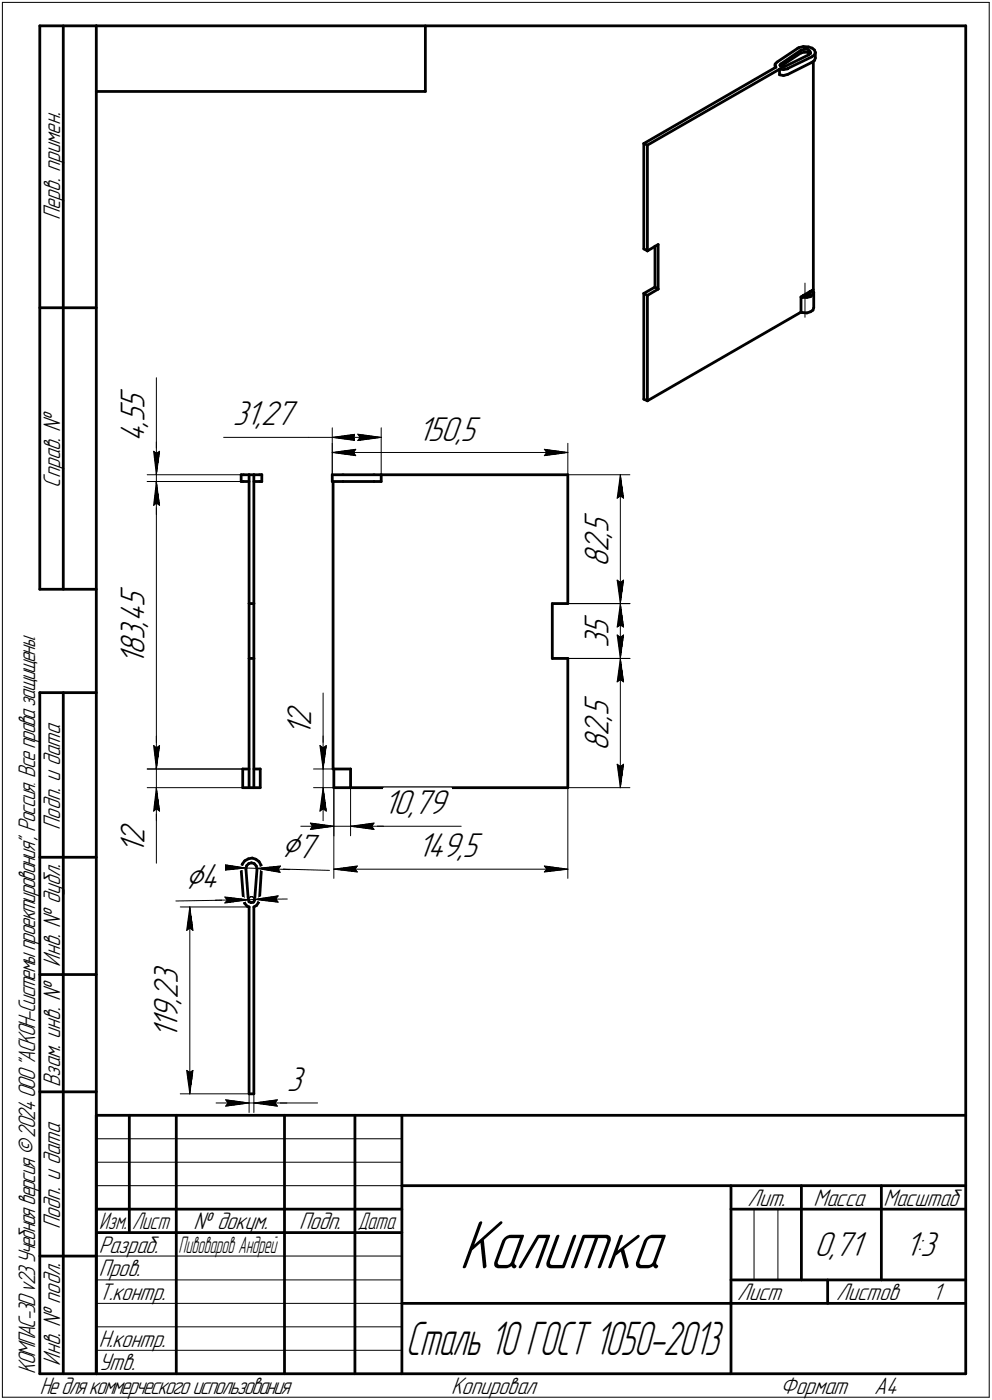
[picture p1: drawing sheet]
<svg xmlns="http://www.w3.org/2000/svg" width="211mm" height="298mm" viewBox="0 0 211 298" stroke-linecap="round" stroke-linejoin="round" font-family="sans-serif">
<defs><g id="words">
<text font-size="15.6" x="97.6" y="270.1">Калитка</text>
<text font-size="10.7" x="86.3" y="288.5">Сталь 10 ГОСТ 1050-2013</text>
<g font-size="8.5">
<text x="59.7" y="182.5" transform="rotate(2 59.7 182.5)">⌀7</text>
<text x="39.4" y="189.3" transform="rotate(-1 39.4 189.3)">⌀4</text>
</g>
<g font-size="7.8">
<text x="30.8" y="89.8" transform="rotate(-90 30.8 89.8)">5</text>
<text x="30.8" y="87" transform="rotate(-90 30.8 87)">5</text>
<text x="30.8" y="94" transform="rotate(-90 30.8 94)">4</text>
<text x="30.8" y="90.9" transform="rotate(-90 30.8 90.9)">,</text>
<text x="49.5" y="90.6">31,27</text>
<text x="88.9" y="93.8">150,5</text>
<text x="129.5" y="113.4" transform="rotate(-90 129.5 113.4)">5</text>
<text x="129.5" y="117.6" transform="rotate(-90 129.5 117.6)">2</text>
<text x="129.5" y="114.5" transform="rotate(-90 129.5 114.5)">,</text>
<text x="129.5" y="120.8" transform="rotate(-90 129.5 120.8)">8</text>
<text x="30.8" y="129.3" transform="rotate(-90 30.8 129.3)">5</text>
<text x="30.8" y="136.3" transform="rotate(-90 30.8 136.3)">3</text>
<text x="30.8" y="133.5" transform="rotate(-90 30.8 133.5)">,</text>
<text x="30.8" y="132.5" transform="rotate(-90 30.8 132.5)">4</text>
<text x="129.5" y="135.3" transform="rotate(-90 129.5 135.3)">5</text>
<text x="30.8" y="141.6" transform="rotate(-90 30.8 141.6)">1</text>
<text x="30.8" y="139.5" transform="rotate(-90 30.8 139.5)">8</text>
<text x="129.5" y="138.1" transform="rotate(-90 129.5 138.1)">3</text>
<text x="66.2" y="154.6" transform="rotate(-90 66.2 154.6)">2</text>
<text x="129.5" y="153.6" transform="rotate(-90 129.5 153.6)">,</text>
<text x="129.5" y="152.6" transform="rotate(-90 129.5 152.6)">5</text>
<text x="66.2" y="156.7" transform="rotate(-90 66.2 156.7)">1</text>
<text x="129.5" y="160" transform="rotate(-90 129.5 160)">8</text>
<text x="129.5" y="156.8" transform="rotate(-90 129.5 156.8)">2</text>
<text x="81.6" y="173.4">10,79</text>
<text x="30.8" y="179.7" transform="rotate(-90 30.8 179.7)">2</text>
<text x="30.8" y="181.8" transform="rotate(-90 30.8 181.8)">1</text>
<text x="88.9" y="182.5">149,5</text>
<text x="37.9" y="209.5" transform="rotate(-90 37.9 209.5)">3</text>
<text x="37.9" y="213.7" transform="rotate(-90 37.9 213.7)">,</text>
<text x="37.9" y="212.7" transform="rotate(-90 37.9 212.7)">2</text>
<text x="37.9" y="221.1" transform="rotate(-90 37.9 221.1)">1</text>
<text x="37.9" y="219" transform="rotate(-90 37.9 219)">1</text>
<text x="37.9" y="216.9" transform="rotate(-90 37.9 216.9)">9</text>
<text x="61" y="232.3">3</text>
<text x="173.3" y="267.5">0,71</text>
<text x="192.6" y="267.5">1:3</text>
</g>
<g font-size="5.4">
<text x="12.8" y="46.9" transform="rotate(-90 12.8 46.9)">Перв. примен.</text>
<text x="12.8" y="103.8" transform="rotate(-90 12.8 103.8)">Справ. №</text>
<text x="12.8" y="176.7" transform="rotate(-90 12.8 176.7)">Подп. и дата</text>
<text x="12.8" y="205.8" transform="rotate(-90 12.8 205.8)">Инв. № дубл.</text>
<text x="12.8" y="231.6" transform="rotate(-90 12.8 231.6)">Взам. инв. №</text>
<text x="159.1" y="256.8">Лит.</text>
<text x="173.1" y="256.8">Масса</text>
<text x="188" y="256.8">Масштаб</text>
<text x="12.8" y="261.7" transform="rotate(-90 12.8 261.7)">Подп. и дата</text>
<text x="41.2" y="261.8">№ докум.</text>
<text x="63.6" y="261.8">Подп.</text>
<text x="21" y="266.8">Разраб.</text>
<text x="21" y="271.8">Пров.</text>
<text x="21" y="276.8">Т.контр.</text>
<text x="156.9" y="276.8">Лист</text>
<text x="177.9" y="276.8">Листов</text>
<text x="198.4" y="276.8">1</text>
<text x="21" y="286.8">Н.контр.</text>
<text x="7.5" y="292.5" transform="rotate(-90 7.5 292.5)">КОМПАС-3Dv23Учебнаяверсия©2024ООО&quot;АСКОН-Системыпроектирования&quot;, Россия. Всеправазащищены.</text>
<text x="12.8" y="290.8" transform="rotate(-90 12.8 290.8)">Инв. № подл.</text>
<text x="21" y="291.8">Утв.</text>
<text x="8.5" y="296.7">Недлякоммерческогоиспользования</text>
<text x="96" y="296.8">Копировал</text>
<text x="166" y="296.8">Формат</text>
<text x="186" y="296.8">A4</text>
</g>
<g font-size="5.3">
<text x="21.1" y="261.8">Изм.</text>
<text x="28.1" y="261.8">Лист</text>
<text x="76.1" y="261.8">Дата</text>
</g>
<text font-size="5.2" x="38" y="266.8">Пивоваров Андрей</text>
</g></defs>
<g fill="none" stroke="#000" stroke-width=".59">
<path d="M8.5 5.5v120zM8.5 5.5h12zM13.5 5.5v120zM20.5 5.5v287zM20.5 5.5h185zM20.5 19.5h70zM90.5 5.5v14zM164.9 13.6v.3zM164.9 13.9l.2 .4zM164.9 13.9v.5zM165.4 13.2l-.5 .4zM165.4 13.2l4.3-2.9z"/>
<path d="M165.9 14.7l.8 .1zM165.9 14.7v1.2zM165.9 15.9l.8 .2zM165.9 13.9l.2 .2zM166.1 14.1l4.3-2.8zM166.1 13.6l-.2 .3zM166.1 14.1l.4 .1zM166.1 13.6l4.3-2.9zM166.5 14.2l.5-.1zM166.7 14.8l.9-.2zM166.7 16.1l.9-.3zM167 14.1l5-2.4z"/>
<path d="M167.6 14.6h.1M167.6 15.8l5.1-2.5zM167.6 14.6l5.1-2.5zM169.7 10.3l.2-.1zM169.9 10.2l1-.3zM170.4 10.7l.7-.2zM170.5 11.3h.1M170.5 11.3l.7-.2zM170.9 9.9l1.1 .1zM171.1 10.5h.8zM171.2 11.1l.8 .1zM171.9 10.5l.4 .3z"/>
<path d="M172 11.2l.4 .2zM172 10l.8 .2zM172 11.7l.5-.4zM172.3 10.8l.2 .4zM172.5 11.2v.1zM172.7 13.3l.6-.4zM172.7 12.1l.6-.4zM172.8 10.2l.5 .5zM173.1 13.1v48.6zM173.3 10.7l.2 .5zM173.5 11.2v1.2zM173.5 12.4l-.2 .5z"/>
<path d="M173.5 11.2l-.2 .5zM205.5 5.5v287zM137 30.6l28.1-16.3zM137 30.6v22.4zM137 30.6l.8 .3zM137.8 30.9v22.5zM137.8 30.9l28.1-16.2zM137 53l.8 .4zM137.8 53.4l2.2-1.3zM139.4 52.4v8.7zM140 52.1v9.5zM8.5 65.5h12z"/>
<path d="M137 62.5v22.5zM137 62.5l2.4-1.4zM137 62.5l.8 .4zM137.8 62.9v22.4zM137.8 62.9l2.2-1.3zM139.4 61.1l.6 .5zM170.4 63.2l.3 .1zM170.4 63.2v3.3zM170.4 63.2l.5-.3zM170.4 66.5h.3zM170.7 63.3h1zM170.7 66.5l1 .1z"/>
<path d="M170.9 62.9l1.5-.8zM170.9 62.9l.2 .1zM171.1 63l.8-.1zM171.7 63.3l.8-.1zM171.7 66.6l.8-.2zM171.9 62.9l.4-.2zM172.4 62.1l.1 .2zM172.4 62.1l.5-.3zM172.5 63.2l.5-.5zM172.5 62.3l-.2 .4zM172.5 66.4l.5-.4zM172.9 61.8l.2-.1z"/>
<path d="M172.9 61.8l.2 .4zM173.1 62.2h.1M173.1 62.3l-.1 .4zM173.1 62.3v3.2zM173.1 65.5l-.1 .5zM137 85l.8 .3zM137.8 85.3l32.6-18.8zM51.3 101.1v1.4zM51.3 101.1h.5zM51.3 102.5h.5zM51.8 101.1h1.2zM51.8 102.5h1.2z"/>
<path d="M53 101.1v27.4zM53 101.1h1zM54 101.1v27.4zM54 101.1h1.2zM54 102.5h1.2zM55.2 102.5h.4zM55.2 101.1h.4zM55.6 102.5h.1M55.6 101.1h.1M55.7 101.1v1.4zM70.7 101.1v1.4zM70.7 102.5h2.3z"/>
<path d="M70.7 101.1h2.3zM70.9 102.5v61.2zM73 101.1h6.6zM73 102.5h6.6zM79.6 101.1h1.5zM79.6 102.5h1.5zM81.1 101.1h39.7zM81.1 101.1v1.4zM120.8 101.1v27.4zM8.5 125.5h12zM53 128.5v11.7zM53 128.5h1z"/>
<path d="M54 128.5v11.7zM117.5 128.5v11.7zM117.5 128.5h3.3zM8.5 147.5v145zM8.5 147.5h12zM13.5 147.5v145zM53 140.2v27.5zM53 140.2h1zM54 140.2v27.5zM117.5 140.2h3.3zM120.8 140.2v27.5zM51.6 163.7v4z"/>
<path d="M51.6 163.7h1.4zM51.6 167.7h1.4zM53 167.7h1zM54 163.7h1.4zM54 167.7h1.4zM55.4 163.7v4zM70.9 163.7h.1zM71 163.7v4zM71 163.7h3.6zM71 167.7h3.6zM74.6 167.7h46.2zM74.6 163.7v4z"/>
<path d="M8.5 182.5h12zM51.3 185.1l.5 6.6zM51.3 184.7v.4zM51.6 184l-.3 .7zM51.8 191.7l.3 .7zM52.1 192.4l.5 .6zM52.1 183.3l.7-.4zM52.1 183.3l-.5 .7zM52.3 184.9h.1M52.3 185l.5 6.6zM52.5 184.3l-.2 .6zM52.6 193l.4 .1z"/>
<path d="M52.8 182.9l.9-.2zM52.8 191.6l.2 .4zM52.9 183.9l.6-.2zM52.9 183.9l-.4 .4zM53 193.1v39.8zM53 192l.4 .2zM53.4 192.2l.5-.1zM53.5 183.7l.6 .2zM53.7 182.7l.7 .3zM54 193.1v39.8zM54 193.1l.6-.3zM54.1 183.9l.4 .5z"/>
<path d="M54.2 191.7l-.3 .4zM54.2 191.7h.1M54.4 183l.7 .5zM54.5 184.4l.2 .6zM54.7 185l-.5 6.6zM55 192.1l-.4 .7zM55.1 183.5l.4 .7zM55.2 191.7l-.2 .4zM55.5 184.2l.1 .9zM55.6 185.1l-.4 6.6zM8.5 207.5h12zM8.5 232.5h12z"/>
<path d="M20.5 237.5h185zM20.5 237.5v55zM27.5 237.5v25zM37.5 237.5v55zM53 232.9h1zM60.5 237.5v55zM75.5 237.5v55zM85.5 237.5v55zM20.5 257.5h65zM85.5 252.5h120zM155.5 252.5v40zM155.5 257.5h15z"/>
<path d="M170.5 252.5v20zM170.5 257.5h35zM187.5 252.5v20zM8.5 267.5h12zM20.5 262.5h65zM85.5 277.5h70zM155.5 277.5h50zM155.5 272.5h50zM176.1 272.5v5zM8.5 292.5h12zM20.5 292.5h185z"/>
</g>
<g fill="none" stroke="#000" stroke-width=".21">
<path d="M.5 .5v297zM.5 .5h210zM210.5 .5v297zM171.3 60.3v7.3zM32.7 96.1l.6 .4zM32.7 96.1l.6 5zM33.3 96v5.1zM33.3 80.4v15.6zM33.3 96.5l.7-.4zM33.3 94.1v7zM34 96.1l-.7 5zM47.6 93.1h18.1z"/>
<path d="M65.7 93.1h5zM70.7 91.1v10zM70.7 94.4v6.7zM70.7 93.1l5-.6zM70.7 93.1l5 .7zM70.7 93.1h10.4zM70.7 96.4l5-.7zM70.7 96.4l5 .6zM70.7 96.4h50.1zM75.2 93.1l.5 .7zM75.2 96.4l.5 .6zM75.7 92.5l-.5 .6z"/>
<path d="M75.7 95.7l-.5 .7zM76.1 93.8l5-.7zM76.1 92.5l.5 .6zM76.1 92.5l5 .6zM76.6 93.1l-.5 .7zM81.1 91.1v10zM115.8 97l5-.6zM115.8 95.7l.5 .7zM115.8 95.7l5 .7zM116.3 96.4l-.5 .6zM120.8 94.4v6.7zM31.3 102.5h21.7z"/>
<path d="M31.3 102.5h20zM31.3 101.1h20zM32.7 107.6l.6-.5zM33.3 102.5l.7 5.1zM33.3 107.1l.7 .5zM33.3 102.5l-.6 5.1zM33.3 102.5v61.2zM33.3 102.5v7.1zM33.3 101.1v1.4zM120.8 101.1h13.2zM131.3 106.1l.7-.5zM132 101.1l.7 5z"/>
<path d="M132 105.6l.7 .5zM132 101.1l-.7 5zM132 101.1v27.4zM117.5 128.5h16.5zM120.8 128.5h13.2zM131.3 133.5l.7-.4zM131.3 135.2l.7 5zM131.3 135.2l.7 .5zM131.3 123.5l.7 5zM131.3 123.5l.7 .5zM132 128.5l.7 5zM132 133.1l.7 .4z"/>
<path d="M132 128.5l-.7 5zM132 135.7l.7-.5zM132 128.5v11.7zM132 124l.7-.5zM132.7 135.2l-.7 5zM132.7 123.5l-.7 5zM32.7 158.7l.6 5zM32.7 158.7l.6 .6zM33.3 159.3l.7-.6zM33.3 156.7v7zM34 158.7l-.7 5zM68.1 158.7l.6 .6z"/>
<path d="M68.1 158.7l.6 5zM68.7 158.7v5zM68.7 147.6v11.1zM68.7 159.3l.7-.6zM68.7 156.7v7zM69.4 158.7l-.7 5zM117.5 140.2h16.5zM120.8 140.2h13.2zM131.3 145.2l.7-.5zM132 140.2l.7 5zM132 144.7l.7 .5zM132 140.2l-.7 5z"/>
<path d="M132 140.2v27.5zM31.3 163.7h21.7zM31.3 163.7h20.3zM31.3 167.7h20.3zM32.7 172.7l.6-.5zM33.3 167.7v5zM33.3 172.7v11.1zM33.3 167.7l-.6 5zM33.3 172.2l.7 .5zM33.3 167.7l.7 5zM33.3 167.7v7.1zM33.3 163.7v4z"/>
<path d="M64 175.9h7zM66 175.3l5 .6zM66 175.3l.5 .6zM66 176.6l5-.7zM66.5 175.9l-.5 .7zM66.7 163.7h7.9zM66.7 167.7h7.9zM68.1 172.7l.6-.5zM68.7 167.7l-.6 5zM68.7 172.2l.7 .5zM68.7 167.7l.7 5zM68.7 167.7v7.1z"/>
<path d="M68.7 163.7v4zM71 167.7v10.3zM71 167.7v19.3zM71 175.9h3.6zM74.6 175.9h5zM74.6 167.7v10.3zM74.6 175.9l5 .7zM74.6 175.9l5-.6zM74.6 175.9h7zM79.1 175.9l.5 .7zM79.6 175.9h18.5zM79.6 175.3l-.5 .6z"/>
<path d="M120.8 167.7h13.2zM120.8 167.7v19.3zM131.3 162.7l.7 5zM131.3 162.7l.7 .5zM132 163.2l.7-.5zM132.7 162.7l-.7 5zM37.4 191.9l15.4-.3zM38.4 193.1h14.6zM39.7 198.1l.7-.5zM40.4 193.1l.7 5zM40.4 197.6l.7 .5zM40.4 193.1l-.7 5z"/>
<path d="M40.4 193.1v39.8zM45.4 184.7l6.9 .1zM45.8 191.7l7-.1zM47.3 184.1l5 .7zM47.3 184.1l.5 .6zM47.3 185.3l5-.5zM47.8 184.7l-.5 .6zM47.8 191l5 .6zM47.8 191l.5 .7zM47.8 192.3l5-.7zM48.3 191.7l-.5 .6zM52.3 184.8l2.4 .1z"/>
<path d="M52.8 191.6l1.4-.1zM53 191.2l-.2 .4zM53 191.2l.3-.3zM53.3 190.9h.4zM53.3 190.9h.5zM53.7 190.9l.3 .3zM54 191.2l.2 .4zM54.2 191.5l5 .6zM54.2 191.5l5-.7zM54.2 191.5l6.9-.1zM54.7 184.9l15.4 .4zM54.7 184.9l4.9 .9z"/>
<path d="M54.7 184.9l5-.5zM54.7 184.9l6.9 .3zM58.7 191.4l.5 .7zM59.2 185.1l.4 .7zM59.2 190.8l-.5 .6zM59.7 184.4l-.5 .7zM71 185.1l5-.7zM71 185.1l5 .6zM71 185.1h49.8zM75.5 185.1l.5 .6zM76 184.4l-.5 .7zM115.8 185.7l5-.6z"/>
<path d="M115.8 184.4l.5 .7zM115.8 184.4l5 .7zM116.3 185.1l-.5 .6zM38.4 232.9h14.6zM39.7 227.9l.7 5zM39.7 227.9l.7 .4zM40.4 228.3l.7-.4zM41.1 227.9l-.7 5zM46 234.9h7zM48 234.2l5 .7zM48 234.2l.5 .7zM48 235.5l5-.6z"/>
<path d="M48.5 234.9l-.5 .6zM53 232.9v4zM53 234.9h1zM54 234.9h5zM54 232.9v4zM54 234.9l5 .6zM54 234.9l5-.7zM54 234.9h7zM58.5 234.9l.5 .6zM59 234.9h8.6zM59 234.2l-.5 .7zM20.5 247.5h65z"/>
<path d="M20.5 252.5h65zM20.5 242.5h65zM160.4 257.5v15zM165.5 257.5v15zM20.5 267.5h65zM20.5 272.5h65zM20.5 277.5h65zM.5 297.5h210zM20.5 282.5h65zM20.5 287.5h65z"/>
</g>
<g fill="#fff" stroke="#fff" stroke-width=".21">
<path d="M25.1 124.7h7.2zM25.1 124.8h7.2zM25.1 124.9h7.2zM25.1 125h7.2zM25.1 125.1h7.2zM25.1 125.1h7.2zM25.1 125.2h7.2zM25.1 125.3h7.2zM25.1 125.4h7.2zM25.1 125.5h7.2zM25.1 125.6h7.2zM25.1 125.6h7.2zM25.1 125.7h7.2zM25.1 125.8h7.2zM25.1 125.9h7.2zM25.1 126h7.2zM25.1 126.1h7.2zM25.1 126.2h7.2zM25.1 126.2h7.2zM25.1 126.3h7.2zM25.1 126.4h7.2zM25.1 126.5h7.2zM25.1 126.6h7.2zM25.1 126.7h7.2zM25.1 126.7h7.2zM25.1 126.8h7.2zM25.1 126.9h7.2zM25.1 127h7.2zM25.1 127.1h7.2zM25.1 127.2h7.2zM25.1 127.3h7.2zM25.1 127.3h7.2zM25.1 127.4h7.2zM25.1 127.5h7.2zM25.1 127.6h7.2zM25.1 127.7h7.2zM25.1 127.8h7.2zM25.1 127.8h7.2zM25.1 127.9h7.2zM25.1 128h7.2zM25.1 128.1h7.2zM25.1 128.2h7.2zM25.1 128.3h7.2zM25.1 128.4h7.2zM25.1 128.4h7.2zM25.1 128.5h7.2zM25.1 128.6h7.2zM25.1 128.7h7.2zM25.1 128.8h7.2zM25.1 128.9h7.2zM25.1 128.9h7.2zM25.1 129h7.2zM25.1 129.1h7.2zM25.1 129.2h7.2zM25.1 129.3h7.2zM25.1 129.4h7.2zM25.1 129.5h7.2zM25.1 129.5h7.2zM25.1 129.6h7.2zM25.1 129.7h7.2zM25.1 129.8h7.2zM25.1 129.9h7.2zM25.1 130h7.2zM25.1 130h7.2zM25.1 130.1h7.2zM25.1 130.2h7.2zM25.1 130.3h7.2zM25.1 130.4h7.2zM25.1 130.5h7.2zM25.1 130.6h7.2zM25.1 130.6h7.2zM25.1 130.7h7.2zM25.1 130.8h7.2zM25.1 130.9h7.2zM25.1 131h7.2zM25.1 131.1h7.2zM25.1 131.1h7.2zM25.1 131.2h7.2zM25.1 131.3h7.2zM25.1 131.4h7.2zM25.1 131.5h7.2zM25.1 131.6h7.2zM25.1 131.7h7.2zM25.1 131.7h7.2zM25.1 131.8h7.2zM25.1 131.9h7.2zM25.1 132h7.2zM25.1 132.1h7.2zM25.1 132.2h7.2zM25.1 132.2h7.2zM25.1 132.3h7.2zM25.1 132.4h7.2zM25.1 132.5h7.2zM25.1 132.6h7.2zM25.1 132.7h7.2zM25.1 132.8h7.2zM25.1 132.8h7.2zM25.1 132.9h7.2zM25.1 133h7.2zM25.1 133.1h7.2zM25.1 133.2h7.2zM25.1 133.3h7.2zM25.1 133.3h7.2zM25.1 133.4h7.2zM25.1 133.5h7.2zM25.1 133.6h7.2zM25.1 133.7h7.2zM25.1 133.8h7.2zM25.1 133.9h7.2zM25.1 133.9h7.2zM25.1 134h7.2zM25.1 134.1h7.2zM25.1 134.2h7.2zM25.1 134.3h7.2zM25.1 134.4h7.2zM25.1 134.5h7.2zM25.1 134.5h7.2zM25.1 134.6h7.2zM25.1 134.7h7.2zM25.1 134.8h7.2zM25.1 134.9h7.2zM25.1 135h7.2zM25.1 135h7.2zM25.1 135.1h7.2zM25.1 135.2h7.2zM25.1 135.3h7.2zM25.1 135.4h7.2zM25.1 135.5h7.2zM25.1 135.6h7.2zM25.1 135.6h7.2zM25.1 135.7h7.2zM25.1 135.8h7.2zM25.1 135.9h7.2zM25.1 136h7.2zM25.1 136.1h7.2zM25.1 136.1h7.2zM25.1 136.2h7.2zM25.1 136.3h7.2zM25.1 136.4h7.2zM25.1 136.5h7.2zM25.1 136.6h7.2zM25.1 136.7h7.2zM25.1 136.7h7.2zM25.1 136.8h7.2zM25.1 136.9h7.2zM25.1 137h7.2zM25.1 137.1h7.2zM25.1 137.2h7.2zM25.1 137.2h7.2zM25.1 137.3h7.2zM25.1 137.4h7.2zM25.1 137.5h7.2zM25.1 137.6h7.2zM25.1 137.7h7.2zM25.1 137.8h7.2zM25.1 137.8h7.2zM25.1 137.9h7.2zM25.1 138h7.2zM25.1 138.1h7.2zM25.1 138.2h7.2zM25.1 138.3h7.2zM25.1 138.3h7.2zM25.1 138.4h7.2zM25.1 138.5h7.2zM25.1 138.6h7.2zM25.1 138.7h7.2zM25.1 138.8h7.2zM25.1 138.9h7.2zM25.1 138.9h7.2zM25.1 139h7.2zM25.1 139.1h7.2zM25.1 139.2h7.2zM25.1 139.3h7.2zM25.1 139.4h7.2zM25.1 139.4h7.2zM25.1 139.5h7.2zM25.1 139.6h7.2zM25.1 139.7h7.2zM25.1 139.8h7.2zM25.1 139.9h7.2zM25.1 140h7.2zM25.1 140h7.2zM25.1 140.1h7.2zM25.1 140.2h7.2zM25.1 140.3h7.2zM25.1 140.4h7.2zM25.1 140.5h7.2zM25.1 140.5h7.2zM25.1 140.6h7.2zM25.1 140.7h7.2zM25.1 140.8h7.2zM25.1 140.9h7.2zM25.1 141h7.2zM25.1 141.1h7.2zM25.1 141.1h7.2zM25.1 141.2h7.2zM25.1 141.3h7.2zM25.1 141.4h7.2zM25.1 141.5h7.2z"/>
<path d="M32.1 158.2h2.4zM32.2 158.3h2.3zM32.2 158.4h2.3zM32.2 158.5h2.3zM32.2 158.6h2.3zM32.2 158.7h2.3zM32.2 158.7h2.3zM32.2 158.8h2.3zM32.3 158.9h2.2zM32.3 159h2.2zM32.3 159.1h2.2zM32.3 159.2h2.2zM32.3 159.3h2.2zM32.3 159.3h2.2zM32.3 159.4h2.2zM32.3 159.5h2.1zM32.3 159.6h2.1zM32.3 159.7h2.1zM32.3 159.8h2.1zM32.3 159.9h2.1zM32.3 159.9h2.1zM32.3 160h2.1zM32.3 160.1h2zM32.4 160.2h1.9zM32.4 160.3h1.9zM32.4 160.4h1.9zM32.4 160.4h1.9zM32.4 160.5h1.9zM32.4 160.6h1.9zM32.4 160.7h1.9zM32.5 160.8h1.7zM32.5 160.9h1.7zM32.5 161h1.7zM32.5 161h1.7zM32.5 161.1h1.7zM32.5 161.2h1.7zM32.5 161.3h1.7zM32.6 161.4h1.5zM32.6 161.5h1.5zM32.6 161.5h1.5zM32.6 161.6h1.5zM32.6 161.7h1.5zM32.6 161.8h1.5zM32.6 161.9h1.5zM32.6 162h1.4zM32.7 162.1h1.3zM32.7 162.1h1.3zM32.8 162.2h1.2zM32.8 162.3h1.2zM32.8 162.4h1.1zM32.9 162.5h1zM32.9 162.6h.9zM32.9 162.6h.9zM32.9 162.7h.9zM32.9 162.8h.8zM33 162.9h.7zM33 163h.6zM33 163.1h.6zM33.1 163.2h.4zM33.1 163.2h.4zM33.2 163.3h.3zM33.2 163.4h.2zM33.2 163.5h.2z"/>
<path d="M33.2 102.8h.2zM33.2 102.9h.2zM33.2 103h.3zM33.1 103h.4zM33.1 103.1h.4zM33.1 103.2h.5zM33 103.3h.6zM33 103.4h.7zM32.9 103.5h.8zM32.9 103.5h.8zM32.9 103.6h.9zM32.9 103.7h.9zM32.9 103.8h1zM32.9 103.9h1zM32.8 104h1.1zM32.8 104.1h1.2zM32.8 104.1h1.2zM32.7 104.2h1.3zM32.7 104.3h1.3zM32.6 104.4h1.4zM32.6 104.5h1.5zM32.6 104.6h1.5zM32.6 104.6h1.5zM32.6 104.7h1.5zM32.6 104.8h1.5zM32.6 104.9h1.5zM32.6 105h1.5zM32.5 105.1h1.7zM32.5 105.2h1.7zM32.5 105.2h1.7zM32.5 105.3h1.7zM32.5 105.4h1.7zM32.5 105.5h1.7zM32.5 105.6h1.7zM32.4 105.7h1.9zM32.4 105.7h1.9zM32.4 105.8h1.9zM32.4 105.9h1.9zM32.4 106h1.9zM32.4 106.1h1.9zM32.4 106.2h1.9zM32.3 106.3h2.1zM32.3 106.3h2.1zM32.3 106.4h2.1zM32.3 106.5h2.1zM32.3 106.6h2.1zM32.3 106.7h2.1zM32.3 106.8h2.1zM32.3 106.8h2.2zM32.3 106.9h2.2zM32.3 107h2.2zM32.3 107.1h2.2zM32.3 107.2h2.2zM32.3 107.3h2.2zM32.3 107.4h2.2zM32.2 107.4h2.3zM32.2 107.5h2.3zM32.2 107.6h2.3zM32.2 107.7h2.3zM32.2 107.8h2.3zM32.2 107.9h2.3zM32.2 107.9h2.3z"/>
<path d="M25.1 82.5h7.2zM25.1 82.5h7.2zM25.1 82.6h7.2zM25.1 82.7h7.2zM25.1 82.8h7.2zM25.1 82.9h7.2zM25.1 83h7.2zM25.1 83.1h7.2zM25.1 83.1h7.2zM25.1 83.2h7.2zM25.1 83.3h7.2zM25.1 83.4h7.2zM25.1 83.5h7.2zM25.1 83.6h7.2zM25.1 83.7h7.2zM25.1 83.7h7.2zM25.1 83.8h7.2zM25.1 83.9h7.2zM25.1 84h7.2zM25.1 84.1h7.2zM25.1 84.2h7.2zM25.1 84.2h7.2zM25.1 84.3h7.2zM25.1 84.4h7.2zM25.1 84.5h7.2zM25.1 84.6h7.2zM25.1 84.7h7.2zM25.1 84.8h7.2zM25.1 84.8h7.2zM25.1 84.9h7.2zM25.1 85h7.2zM25.1 85.1h7.2zM25.1 85.2h7.2zM25.1 85.3h7.2zM25.1 85.3h7.2zM25.1 85.4h7.2zM25.1 85.5h7.2zM25.1 85.6h7.2zM25.1 85.7h7.2zM25.1 85.8h7.2zM25.1 85.9h7.2zM25.1 85.9h7.2zM25.1 86h7.2zM25.1 86.1h7.2zM25.1 86.2h7.2zM25.1 86.3h7.2zM25.1 86.4h7.2zM25.1 86.4h7.2zM25.1 86.5h7.2zM25.1 86.6h7.2zM25.1 86.7h7.2zM25.1 86.8h7.2zM25.1 86.9h7.2zM25.1 87h7.2zM25.1 87h7.2zM25.1 87.1h7.2zM25.1 87.2h7.2zM25.1 87.3h7.2zM25.1 87.4h7.2zM25.1 87.5h7.2zM25.1 87.5h7.2zM25.1 87.6h7.2zM25.1 87.7h7.2zM25.1 87.8h7.2zM25.1 87.9h7.2zM25.1 88h7.2zM25.1 88.1h7.2zM25.1 88.1h7.2zM25.1 88.2h7.2zM25.1 88.3h7.2zM25.1 88.4h7.2zM25.1 88.5h7.2zM25.1 88.6h7.2zM25.1 88.6h7.2zM25.1 88.7h7.2zM25.1 88.8h7.2zM25.1 88.9h7.2zM25.1 89h7.2zM25.1 89.1h7.2zM25.1 89.2h7.2zM25.1 89.2h7.2zM25.1 89.3h7.2zM25.1 89.4h7.2zM25.1 89.5h7.2zM25.1 89.6h7.2zM25.1 89.7h7.2zM25.1 89.7h7.2zM25.1 89.8h7.2zM25.1 89.9h7.2zM25.1 90h7.2zM25.1 90.1h7.2zM25.1 90.2h7.2zM25.1 90.3h7.2zM25.1 90.3h7.2zM25.1 90.4h7.2zM25.1 90.5h7.2zM25.1 90.6h7.2zM25.1 90.7h7.2zM25.1 90.8h7.2zM25.1 90.8h7.2zM25.1 90.9h7.2zM25.1 91h7.2zM25.1 91.1h7.2zM25.1 91.2h7.2zM25.1 91.3h7.2zM25.1 91.4h7.2zM25.1 91.4h7.2zM25.1 91.5h7.2zM25.1 91.6h7.2zM25.1 91.7h7.2zM25.1 91.8h7.2zM25.1 91.9h7.2zM25.1 91.9h7.2zM25.1 92h7.2zM25.1 92.1h7.2zM25.1 92.2h7.2zM25.1 92.3h7.2zM25.1 92.4h7.2zM25.1 92.5h7.2zM25.1 92.5h7.2zM25.1 92.6h7.2zM25.1 92.7h7.2zM25.1 92.8h7.2zM25.1 92.9h7.2zM25.1 93h7.2zM25.1 93h7.2zM25.1 93.1h7.2zM25.1 93.2h7.2zM25.1 93.3h7.2zM25.1 93.4h7.2zM25.1 93.5h7.2zM25.1 93.6h7.2zM25.1 93.6h7.2zM25.1 93.7h7.2zM25.1 93.8h7.2zM25.1 93.9h7.2zM25.1 94h7.2z"/>
<path d="M33.2 102.8h.2zM33.2 102.9h.2zM33.2 103h.3zM33.1 103h.4zM33.1 103.1h.4zM33.1 103.2h.5zM33 103.3h.6zM33 103.4h.7zM32.9 103.5h.8zM32.9 103.5h.8zM32.9 103.6h.9zM32.9 103.7h.9zM32.9 103.8h1zM32.9 103.9h1zM32.8 104h1.1zM32.8 104.1h1.2zM32.8 104.1h1.2zM32.7 104.2h1.3zM32.7 104.3h1.3zM32.6 104.4h1.4zM32.6 104.5h1.5zM32.6 104.6h1.5zM32.6 104.6h1.5zM32.6 104.7h1.5zM32.6 104.8h1.5zM32.6 104.9h1.5zM32.6 105h1.5zM32.5 105.1h1.7zM32.5 105.2h1.7zM32.5 105.2h1.7zM32.5 105.3h1.7zM32.5 105.4h1.7zM32.5 105.5h1.7zM32.5 105.6h1.7zM32.4 105.7h1.9zM32.4 105.7h1.9zM32.4 105.8h1.9zM32.4 105.9h1.9zM32.4 106h1.9zM32.4 106.1h1.9zM32.4 106.2h1.9zM32.3 106.3h2.1zM32.3 106.3h2.1zM32.3 106.4h2.1zM32.3 106.5h2.1zM32.3 106.6h2.1zM32.3 106.7h2.1zM32.3 106.8h2.1zM32.3 106.8h2.2zM32.3 106.9h2.2zM32.3 107h2.2zM32.3 107.1h2.2zM32.3 107.2h2.2zM32.3 107.3h2.2zM32.3 107.4h2.2zM32.2 107.4h2.3zM32.2 107.5h2.3zM32.2 107.6h2.3zM32.2 107.7h2.3zM32.2 107.8h2.3zM32.2 107.9h2.3zM32.2 107.9h2.3z"/>
<path d="M32.1 95.6h2.4zM32.2 95.7h2.3zM32.2 95.8h2.3zM32.2 95.8h2.3zM32.2 95.9h2.3zM32.2 96h2.3zM32.2 96.1h2.3zM32.2 96.2h2.3zM32.3 96.3h2.2zM32.3 96.4h2.2zM32.3 96.4h2.2zM32.3 96.5h2.2zM32.3 96.6h2.2zM32.3 96.7h2.2zM32.3 96.8h2.2zM32.3 96.9h2.1zM32.3 96.9h2.1zM32.3 97h2.1zM32.3 97.1h2.1zM32.3 97.2h2.1zM32.3 97.3h2.1zM32.3 97.4h2.1zM32.4 97.5h1.9zM32.4 97.5h1.9zM32.4 97.6h1.9zM32.4 97.7h1.9zM32.4 97.8h1.9zM32.4 97.9h1.9zM32.4 98h1.9zM32.5 98h1.7zM32.5 98.1h1.7zM32.5 98.2h1.7zM32.5 98.3h1.7zM32.5 98.4h1.7zM32.5 98.5h1.7zM32.5 98.6h1.7zM32.6 98.6h1.5zM32.6 98.7h1.5zM32.6 98.8h1.5zM32.6 98.9h1.5zM32.6 99h1.5zM32.6 99.1h1.5zM32.6 99.1h1.5zM32.6 99.2h1.4zM32.7 99.3h1.3zM32.7 99.4h1.3zM32.8 99.5h1.2zM32.8 99.6h1.2zM32.8 99.7h1.1zM32.9 99.7h1zM32.9 99.8h1zM32.9 99.9h.9zM32.9 100h.9zM32.9 100.1h.8zM32.9 100.2h.8zM33 100.2h.7zM33 100.3h.6zM33.1 100.4h.5zM33.1 100.5h.4zM33.1 100.6h.4zM33.2 100.7h.3zM33.2 100.8h.2zM33.2 100.8h.2z"/>
<path d="M25.1 174.8h7.2zM25.1 174.8h7.2zM25.1 174.9h7.2zM25.1 175h7.2zM25.1 175.1h7.2zM25.1 175.2h7.2zM25.1 175.3h7.2zM25.1 175.3h7.2zM25.1 175.4h7.2zM25.1 175.5h7.2zM25.1 175.6h7.2zM25.1 175.7h7.2zM25.1 175.8h7.2zM25.1 175.9h7.2zM25.1 175.9h7.2zM25.1 176h7.2zM25.1 176.1h7.2zM25.1 176.2h7.2zM25.1 176.3h7.2zM25.1 176.4h7.2zM25.1 176.4h7.2zM25.1 176.5h7.2zM25.1 176.6h7.2zM25.1 176.7h7.2zM25.1 176.8h7.2zM25.1 176.9h7.2zM25.1 177h7.2zM25.1 177h7.2zM25.1 177.1h7.2zM25.1 177.2h7.2zM25.1 177.3h7.2zM25.1 177.4h7.2zM25.1 177.5h7.2zM25.1 177.5h7.2zM25.1 177.6h7.2zM25.1 177.7h7.2zM25.1 177.8h7.2zM25.1 177.9h7.2zM25.1 178h7.2zM25.1 178.1h7.2zM25.1 178.1h7.2zM25.1 178.2h7.2zM25.1 178.3h7.2zM25.1 178.4h7.2zM25.1 178.5h7.2zM25.1 178.6h7.2zM25.1 178.6h7.2zM25.1 178.7h7.2zM25.1 178.8h7.2zM25.1 178.9h7.2zM25.1 179h7.2zM25.1 179.1h7.2zM25.1 179.2h7.2zM25.1 179.2h7.2zM25.1 179.3h7.2zM25.1 179.4h7.2zM25.1 179.5h7.2zM25.1 179.6h7.2zM25.1 179.7h7.2zM25.1 179.7h7.2zM25.1 179.8h7.2zM25.1 179.9h7.2zM25.1 180h7.2zM25.1 180.1h7.2zM25.1 180.2h7.2zM25.1 180.3h7.2zM25.1 180.3h7.2zM25.1 180.4h7.2zM25.1 180.5h7.2zM25.1 180.6h7.2zM25.1 180.7h7.2zM25.1 180.8h7.2zM25.1 180.8h7.2zM25.1 180.9h7.2zM25.1 181h7.2zM25.1 181.1h7.2zM25.1 181.2h7.2zM25.1 181.3h7.2zM25.1 181.4h7.2zM25.1 181.4h7.2zM25.1 181.5h7.2zM25.1 181.6h7.2zM25.1 181.7h7.2zM25.1 181.8h7.2z"/>
<path d="M32.1 158.2h2.4zM32.2 158.3h2.3zM32.2 158.4h2.3zM32.2 158.5h2.3zM32.2 158.6h2.3zM32.2 158.7h2.3zM32.2 158.7h2.3zM32.2 158.8h2.3zM32.3 158.9h2.2zM32.3 159h2.2zM32.3 159.1h2.2zM32.3 159.2h2.2zM32.3 159.3h2.2zM32.3 159.3h2.2zM32.3 159.4h2.2zM32.3 159.5h2.1zM32.3 159.6h2.1zM32.3 159.7h2.1zM32.3 159.8h2.1zM32.3 159.9h2.1zM32.3 159.9h2.1zM32.3 160h2.1zM32.3 160.1h2zM32.4 160.2h1.9zM32.4 160.3h1.9zM32.4 160.4h1.9zM32.4 160.4h1.9zM32.4 160.5h1.9zM32.4 160.6h1.9zM32.4 160.7h1.9zM32.5 160.8h1.7zM32.5 160.9h1.7zM32.5 161h1.7zM32.5 161h1.7zM32.5 161.1h1.7zM32.5 161.2h1.7zM32.5 161.3h1.7zM32.6 161.4h1.5zM32.6 161.5h1.5zM32.6 161.5h1.5zM32.6 161.6h1.5zM32.6 161.7h1.5zM32.6 161.8h1.5zM32.6 161.9h1.5zM32.6 162h1.4zM32.7 162.1h1.3zM32.7 162.1h1.3zM32.8 162.2h1.2zM32.8 162.3h1.2zM32.8 162.4h1.1zM32.9 162.5h1zM32.9 162.6h.9zM32.9 162.6h.9zM32.9 162.7h.9zM32.9 162.8h.8zM33 162.9h.7zM33 163h.6zM33 163.1h.6zM33.1 163.2h.4zM33.1 163.2h.4zM33.2 163.3h.3zM33.2 163.4h.2zM33.2 163.5h.2z"/>
<path d="M33.2 168h.2zM33.2 168.1h.2zM33.2 168.1h.3zM33.1 168.2h.4zM33.1 168.3h.4zM33 168.4h.6zM33 168.5h.6zM33 168.6h.7zM32.9 168.7h.8zM32.9 168.7h.9zM32.9 168.8h.9zM32.9 168.9h.9zM32.9 169h1zM32.8 169.1h1.1zM32.8 169.2h1.2zM32.8 169.2h1.2zM32.7 169.3h1.3zM32.7 169.4h1.3zM32.6 169.5h1.4zM32.6 169.6h1.5zM32.6 169.7h1.5zM32.6 169.8h1.5zM32.6 169.8h1.5zM32.6 169.9h1.5zM32.6 170h1.5zM32.6 170.1h1.5zM32.5 170.2h1.7zM32.5 170.3h1.7zM32.5 170.3h1.7zM32.5 170.4h1.7zM32.5 170.5h1.7zM32.5 170.6h1.7zM32.5 170.7h1.7zM32.4 170.8h1.9zM32.4 170.9h1.9zM32.4 170.9h1.9zM32.4 171h1.9zM32.4 171.1h1.9zM32.4 171.2h1.9zM32.4 171.3h1.9zM32.3 171.4h2zM32.3 171.4h2.1zM32.3 171.5h2.1zM32.3 171.6h2.1zM32.3 171.7h2.1zM32.3 171.8h2.1zM32.3 171.9h2.1zM32.3 172h2.1zM32.3 172h2.2zM32.3 172.1h2.2zM32.3 172.2h2.2zM32.3 172.3h2.2zM32.3 172.4h2.2zM32.3 172.5h2.2zM32.3 172.6h2.2zM32.2 172.6h2.3zM32.2 172.7h2.3zM32.2 172.8h2.3zM32.2 172.9h2.3zM32.2 173h2.3zM32.2 173.1h2.3zM32.2 173.1h2.3z"/>
<path d="M32.3 204.9h7.1zM32.3 205h7.1zM32.3 205.1h7.1zM32.3 205.1h7.1zM32.3 205.2h7.1zM32.3 205.3h7.1zM32.3 205.4h7.1zM32.3 205.5h7.1zM32.3 205.6h7.1zM32.3 205.7h7.1zM32.3 205.7h7.1zM32.3 205.8h7.1zM32.3 205.9h7.1zM32.3 206h7.1zM32.3 206.1h7.1zM32.3 206.2h7.1zM32.3 206.2h7.1zM32.3 206.3h7.1zM32.3 206.4h7.1zM32.3 206.5h7.1zM32.3 206.6h7.1zM32.3 206.7h7.1zM32.3 206.8h7.1zM32.3 206.8h7.1zM32.3 206.9h7.1zM32.3 207h7.1zM32.3 207.1h7.1zM32.3 207.2h7.1zM32.3 207.3h7.1zM32.3 207.3h7.1zM32.3 207.4h7.1zM32.3 207.5h7.1zM32.3 207.6h7.1zM32.3 207.7h7.1zM32.3 207.8h7.1zM32.3 207.9h7.1zM32.3 207.9h7.1zM32.3 208h7.1zM32.3 208.1h7.1zM32.3 208.2h7.1zM32.3 208.3h7.1zM32.3 208.4h7.1zM32.3 208.4h7.1zM32.3 208.5h7.1zM32.3 208.6h7.1zM32.3 208.7h7.1zM32.3 208.8h7.1zM32.3 208.9h7.1zM32.3 209h7.1zM32.3 209h7.1zM32.3 209.1h7.1zM32.3 209.2h7.1zM32.3 209.3h7.1zM32.3 209.4h7.1zM32.3 209.5h7.1zM32.3 209.5h7.1zM32.3 209.6h7.1zM32.3 209.7h7.1zM32.3 209.8h7.1zM32.3 209.9h7.1zM32.3 210h7.1zM32.3 210.1h7.1zM32.3 210.1h7.1zM32.3 210.2h7.1zM32.3 210.3h7.1zM32.3 210.4h7.1zM32.3 210.5h7.1zM32.3 210.6h7.1zM32.3 210.7h7.1zM32.3 210.7h7.1zM32.3 210.8h7.1zM32.3 210.9h7.1zM32.3 211h7.1zM32.3 211.1h7.1zM32.3 211.2h7.1zM32.3 211.2h7.1zM32.3 211.3h7.1zM32.3 211.4h7.1zM32.3 211.5h7.1zM32.3 211.6h7.1zM32.3 211.7h7.1zM32.3 211.8h7.1zM32.3 211.8h7.1zM32.3 211.9h7.1zM32.3 212h7.1zM32.3 212.1h7.1zM32.3 212.2h7.1zM32.3 212.3h7.1zM32.3 212.3h7.1zM32.3 212.4h7.1zM32.3 212.5h7.1zM32.3 212.6h7.1zM32.3 212.7h7.1zM32.3 212.8h7.1zM32.3 212.9h7.1zM32.3 212.9h7.1zM32.3 213h7.1zM32.3 213.1h7.1zM32.3 213.2h7.1zM32.3 213.3h7.1zM32.3 213.4h7.1zM32.3 213.4h7.1zM32.3 213.5h7.1zM32.3 213.6h7.1zM32.3 213.7h7.1zM32.3 213.8h7.1zM32.3 213.9h7.1zM32.3 214h7.1zM32.3 214h7.1zM32.3 214.1h7.1zM32.3 214.2h7.1zM32.3 214.3h7.1zM32.3 214.4h7.1zM32.3 214.5h7.1zM32.3 214.5h7.1zM32.3 214.6h7.1zM32.3 214.7h7.1zM32.3 214.8h7.1zM32.3 214.9h7.1zM32.3 215h7.1zM32.3 215.1h7.1zM32.3 215.1h7.1zM32.3 215.2h7.1zM32.3 215.3h7.1zM32.3 215.4h7.1zM32.3 215.5h7.1zM32.3 215.6h7.1zM32.3 215.6h7.1zM32.3 215.7h7.1zM32.3 215.8h7.1zM32.3 215.9h7.1zM32.3 216h7.1zM32.3 216.1h7.1zM32.3 216.2h7.1zM32.3 216.2h7.1zM32.3 216.3h7.1zM32.3 216.4h7.1zM32.3 216.5h7.1zM32.3 216.6h7.1zM32.3 216.7h7.1zM32.3 216.7h7.1zM32.3 216.8h7.1zM32.3 216.9h7.1zM32.3 217h7.1zM32.3 217.1h7.1zM32.3 217.2h7.1zM32.3 217.3h7.1zM32.3 217.3h7.1zM32.3 217.4h7.1zM32.3 217.5h7.1zM32.3 217.6h7.1zM32.3 217.7h7.1zM32.3 217.8h7.1zM32.3 217.8h7.1zM32.3 217.9h7.1zM32.3 218h7.1zM32.3 218.1h7.1zM32.3 218.2h7.1zM32.3 218.3h7.1zM32.3 218.4h7.1zM32.3 218.4h7.1zM32.3 218.5h7.1zM32.3 218.6h7.1zM32.3 218.7h7.1zM32.3 218.8h7.1zM32.3 218.9h7.1zM32.3 218.9h7.1zM32.3 219h7.1zM32.3 219.1h7.1zM32.3 219.2h7.1zM32.3 219.3h7.1zM32.3 219.4h7.1zM32.3 219.5h7.1zM32.3 219.5h7.1zM32.3 219.6h7.1zM32.3 219.7h7.1zM32.3 219.8h7.1zM32.3 219.9h7.1zM32.3 220h7.1zM32.3 220h7.1zM32.3 220.1h7.1zM32.3 220.2h7.1zM32.3 220.3h7.1zM32.3 220.4h7.1zM32.3 220.5h7.1zM32.3 220.6h7.1zM32.3 220.6h7.1zM32.3 220.7h7.1zM32.3 220.8h7.1zM32.3 220.9h7.1zM32.3 221h7.1zM32.3 221.1h7.1z"/>
<path d="M39.2 227.4h2.5zM39.3 227.5h2.4zM39.3 227.6h2.4zM39.3 227.7h2.4zM39.3 227.8h2.4zM39.3 227.8h2.4zM39.3 227.9h2.4zM39.3 228h2.4zM39.3 228.1h2.3zM39.4 228.2h2.2zM39.4 228.3h2.2zM39.4 228.3h2.2zM39.4 228.4h2.2zM39.4 228.5h2.2zM39.4 228.6h2.2zM39.4 228.7h2.1zM39.4 228.8h2.1zM39.4 228.9h2.1zM39.5 228.9h2zM39.5 229h2zM39.5 229.1h2zM39.5 229.2h2zM39.5 229.3h1.9zM39.5 229.4h1.9zM39.5 229.4h1.9zM39.5 229.5h1.9zM39.5 229.6h1.9zM39.5 229.7h1.9zM39.5 229.8h1.9zM39.5 229.9h1.9zM39.5 230h1.8zM39.5 230h1.8zM39.5 230.1h1.8zM39.5 230.2h1.8zM39.5 230.3h1.8zM39.5 230.4h1.8zM39.6 230.5h1.7zM39.6 230.5h1.6zM39.6 230.6h1.6zM39.6 230.7h1.6zM39.6 230.8h1.6zM39.6 230.9h1.6zM39.6 231h1.6zM39.6 231.1h1.6zM39.6 231.1h1.5zM39.7 231.2h1.4zM39.7 231.3h1.4zM39.8 231.4h1.3zM39.8 231.5h1.3zM39.9 231.6h1.1zM39.9 231.6h1.1zM39.9 231.7h1zM40 231.8h.9zM40 231.9h.9zM40 232h.8zM40 232.1h.8zM40.1 232.2h.6zM40.1 232.2h.6zM40.1 232.3h.5zM40.2 232.4h.4zM40.2 232.5h.4zM40.3 232.6h.3zM40.3 232.7h.3z"/>
<path d="M40.3 193.4h.3zM40.3 193.5h.3zM40.2 193.5h.4zM40.2 193.6h.4zM40.1 193.7h.5zM40.1 193.8h.6zM40.1 193.9h.6zM40 194h.8zM40 194.1h.8zM40 194.1h.9zM40 194.2h.9zM39.9 194.3h1zM39.9 194.4h1.1zM39.9 194.5h1.1zM39.8 194.6h1.3zM39.8 194.6h1.3zM39.7 194.7h1.4zM39.7 194.8h1.4zM39.6 194.9h1.5zM39.6 195h1.6zM39.6 195.1h1.6zM39.6 195.2h1.6zM39.6 195.2h1.6zM39.6 195.3h1.6zM39.6 195.4h1.6zM39.6 195.5h1.6zM39.6 195.6h1.7zM39.5 195.7h1.8zM39.5 195.7h1.8zM39.5 195.8h1.8zM39.5 195.9h1.8zM39.5 196h1.8zM39.5 196.1h1.8zM39.5 196.2h1.9zM39.5 196.3h1.9zM39.5 196.3h1.9zM39.5 196.4h1.9zM39.5 196.5h1.9zM39.5 196.6h1.9zM39.5 196.7h1.9zM39.5 196.8h1.9zM39.5 196.8h2zM39.5 196.9h2zM39.5 197h2zM39.5 197.1h2zM39.4 197.2h2.1zM39.4 197.3h2.1zM39.4 197.4h2.1zM39.4 197.4h2.2zM39.4 197.5h2.2zM39.4 197.6h2.2zM39.4 197.7h2.2zM39.4 197.8h2.2zM39.4 197.9h2.2zM39.3 198h2.3zM39.3 198h2.4zM39.3 198.1h2.4zM39.3 198.2h2.4zM39.3 198.3h2.4zM39.3 198.4h2.4zM39.3 198.5h2.4zM39.3 198.5h2.4z"/>
<path d="M61 226.7h4.6zM61 226.8h4.6zM61 226.9h4.6zM61 227h4.6zM61 227.1h4.6zM61 227.2h4.6zM61 227.2h4.6zM61 227.3h4.6zM61 227.4h4.6zM61 227.5h4.6zM61 227.6h4.6zM61 227.7h4.6zM61 227.8h4.6zM61 227.8h4.6zM61 227.9h4.6zM61 228h4.6zM61 228.1h4.6zM61 228.2h4.6zM61 228.3h4.6zM61 228.3h4.6zM61 228.4h4.6zM61 228.5h4.6zM61 228.6h4.6zM61 228.7h4.6zM61 228.8h4.6zM61 228.9h4.6zM61 228.9h4.6zM61 229h4.6zM61 229.1h4.6zM61 229.2h4.6zM61 229.3h4.6zM61 229.4h4.6zM61 229.4h4.6zM61 229.5h4.6zM61 229.6h4.6zM61 229.7h4.6zM61 229.8h4.6zM61 229.9h4.6zM61 230h4.6zM61 230h4.6zM61 230.1h4.6zM61 230.2h4.6zM61 230.3h4.6zM61 230.4h4.6zM61 230.5h4.6zM61 230.5h4.6zM61 230.6h4.6zM61 230.7h4.6zM61 230.8h4.6zM61 230.9h4.6zM61 231h4.6zM61 231.1h4.6zM61 231.1h4.6zM61 231.2h4.6zM61 231.3h4.6zM61 231.4h4.6zM61 231.5h4.6zM61 231.6h4.6zM61 231.6h4.6zM61 231.7h4.6zM61 231.8h4.6zM61 231.9h4.6zM61 232h4.6zM61 232.1h4.6zM61 232.2h4.6zM61 232.2h4.6zM61 232.3h4.6zM61 232.4h4.6zM61 232.5h4.6zM61 232.6h4.6zM61 232.7h4.6zM61 232.7h4.6zM61 232.8h4.6zM61 232.9h4.6zM61 233h4.6zM61 233.1h4.6zM61 233.2h4.6zM61 233.3h4.6zM61 233.3h4.6zM61 233.4h4.6zM61 233.5h4.6zM61 233.6h4.6zM61 233.7h4.6zM61 233.8h4.6z"/>
<path d="M47.5 233.8h.8zM47.5 233.8h1.5zM47.5 233.9h2.3zM47.5 234h3zM47.5 234.1h3.7zM47.5 234.2h4zM47.5 234.3h4.1zM47.5 234.4h4.3zM47.5 234.4h4.6zM47.5 234.5h4.7zM47.5 234.6h4.9zM47.5 234.7h5.2zM47.5 234.8h5.3zM47.5 234.9h5.5zM47.5 234.9h5.3zM47.5 235h5.2zM47.5 235.1h4.9zM47.5 235.2h4.7zM47.5 235.3h4.6zM47.5 235.4h4.3zM47.5 235.5h4.1zM47.5 235.5h4zM47.5 235.6h3.7zM47.5 235.7h3.1zM47.5 235.8h2.5zM47.5 235.9h1.9zM47.5 236h1.3zM47.5 236.1h.7z"/>
<path d="M58.8 233.8h.7zM58.1 233.8h1.4zM57.3 233.9h2.2zM56.6 234h2.9zM55.8 234.1h3.7zM55.6 234.2h3.9zM55.5 234.3h4zM55.2 234.4h4.3zM55 234.4h4.5zM54.9 234.5h4.6zM54.6 234.6h4.9zM54.4 234.7h5.1zM54.3 234.8h5.2zM54 234.9h5.5zM54.3 234.9h5.2zM54.4 235h5.1zM54.6 235.1h4.9zM54.9 235.2h4.6zM55 235.3h4.5zM55.2 235.4h4.3zM55.5 235.5h4zM55.6 235.5h3.9zM55.8 235.6h3.7zM56.5 235.7h3zM57.1 235.8h2.4zM57.7 235.9h1.8zM58.3 236h1.2zM58.9 236.1h.6z"/>
<path d="M46.9 183.6h.6zM46.9 183.6h1.1zM46.9 183.7h1.6zM46.9 183.8h2.1zM46.9 183.9h2.6zM46.9 184h3.1zM46.9 184.1h3.6zM46.9 184.1h3.9zM46.9 184.2h4.1zM46.9 184.3h4.2zM46.9 184.4h4.5zM46.9 184.5h4.7zM46.9 184.6h4.8zM46.8 184.7h5.2zM46.8 184.7h5.4zM46.8 184.8h5.5zM46.8 184.9h5.4zM46.8 185h5.1zM46.8 185.1h4.9zM46.8 185.2h4.7zM46.8 185.3h4.4zM46.8 185.3h4.3zM46.8 185.4h4zM46.8 185.5h3.7zM46.8 185.6h3.1zM46.8 185.7h2.3zM46.8 185.8h1.5zM46.8 185.8h.8z"/>
<path d="M59.3 184h.9zM58.3 184.1h1.9zM57.4 184.1h2.8zM56.5 184.2h3.7zM56.3 184.3h3.9zM56 184.4h4.2zM55.9 184.5h4.3zM55.6 184.6h4.6zM55.4 184.7h4.8zM55.2 184.7h5zM54.9 184.8h5.3zM54.7 184.9h5.5zM54.9 185h5.3zM55.1 185.1h5.1zM55.3 185.2h4.9zM55.5 185.3h4.7zM55.7 185.3h4.5zM55.9 185.4h4.3zM56.1 185.5h4.1zM56.3 185.6h3.9zM56.5 185.7h3.7zM57 185.8h3.2zM57.4 185.8h2.8zM57.9 185.9h2.3zM58.3 186h1.9zM58.8 186.1h1.4zM59.3 186.2h.9zM59.7 186.3h.5z"/>
<path d="M59.9 176.9h2.8zM59.9 177h5.6zM59.9 177h8.4zM59.9 177.1h8.4zM59.9 177.2h8.4zM59.9 177.3h8.4zM59.9 177.4h8.4zM59.9 177.5h8.4zM59.9 177.5h8.4zM59.9 177.6h8.4zM59.9 177.7h8.4zM59.9 177.8h8.4zM59.9 177.9h8.4zM59.9 178h8.4zM59.9 178.1h8.4zM59.9 178.1h8.4zM59.9 178.2h8.4zM59.9 178.3h8.4zM59.9 178.4h8.4zM59.9 178.5h8.4zM59.9 178.6h8.4zM59.9 178.6h8.4zM59.9 178.7h8.4zM59.9 178.8h8.4zM59.9 178.9h8.4zM59.9 179h8.4zM59.9 179.1h8.4zM59.9 179.2h8.4zM59.9 179.2h8.4zM59.9 179.3h8.4zM59.9 179.4h8.4zM59.9 179.5h8.4zM59.9 179.6h8.4zM59.9 179.7h8.4zM59.9 179.7h8.4zM59.9 179.8h8.4zM59.9 179.9h8.4zM59.9 180h8.4zM59.9 180.1h8.4zM59.9 180.2h8.4zM59.9 180.3h8.4zM59.9 180.3h8.4zM59.9 180.4h8.4zM59.9 180.5h8.4zM59.9 180.6h8.4zM59.9 180.7h8.3zM59.9 180.8h8.3zM59.9 180.8h8.3zM59.9 180.9h8.3zM59.9 181h8.3zM59.9 181.1h8.3zM59.9 181.2h8.3zM59.9 181.3h8.3zM59.9 181.4h8.3zM59.9 181.4h8.3zM59.9 181.5h8.3zM59.9 181.6h8.3zM59.8 181.7h8.4zM59.8 181.8h8.4zM59.8 181.9h8.4zM59.8 181.9h8.4zM59.8 182h8.4zM59.8 182.1h8.4zM59.8 182.2h8.4zM59.8 182.3h8.4zM59.8 182.4h8.4zM59.8 182.5h8.4zM59.8 182.5h8.4zM59.8 182.6h8.4zM59.8 182.7h8.4zM59.8 182.8h8.4zM59.8 182.9h8.4zM59.8 183h8.4zM59.8 183h8.4zM59.8 183.1h8.4zM59.8 183.2h8.4zM59.8 183.3h8.4zM59.8 183.4h8.4zM59.8 183.5h8.4zM59.8 183.6h8.4zM59.8 183.6h8.4zM59.8 183.7h8.4zM59.8 183.8h8.4zM59.8 183.9h8.4zM59.8 184h8.4zM59.7 184.1h8.5zM62.6 184.1h5.6zM65.4 184.2h2.8z"/>
<path d="M59 190.3h.7zM58.4 190.4h1.3zM57.8 190.5h1.9zM57.2 190.6h2.5zM56.6 190.7h3.1zM56 190.8h3.7zM55.8 190.8h3.9zM55.6 190.9h4.1zM55.4 191h4.3zM55.2 191.1h4.5zM55 191.2h4.7zM54.8 191.3h4.9zM54.6 191.3h5.1zM54.4 191.4h5.3zM54.2 191.5h5.5zM54.4 191.6h5.3zM54.6 191.7h5.1zM54.8 191.8h4.9zM55 191.9h4.7zM55.2 191.9h4.5zM55.4 192h4.3zM55.6 192.1h4.1zM55.8 192.2h3.9zM56 192.3h3.7zM56.7 192.4h3zM57.5 192.4h2.2zM58.3 192.5h1.4zM59 192.6h.7z"/>
<path d="M47.3 190.5h.8zM47.3 190.6h1.6zM47.3 190.7h2.3zM47.3 190.8h3.1zM47.3 190.8h3.8zM47.3 190.9h4zM47.3 191h4.2zM47.3 191.1h4.3zM47.3 191.2h4.6zM47.3 191.3h4.8zM47.3 191.3h4.9zM47.3 191.4h5.2zM47.3 191.5h5.4zM47.3 191.6h5.5zM47.3 191.7h5.4zM47.3 191.8h5.2zM47.3 191.9h4.9zM47.3 191.9h4.8zM47.3 192h4.6zM47.3 192.1h4.3zM47.3 192.2h4.2zM47.3 192.3h4zM47.3 192.4h3.8zM47.3 192.4h3.2zM47.3 192.5h2.6zM47.3 192.6h1.9zM47.3 192.7h1.3zM47.3 192.8h.7z"/>
<path d="M43.5 183.5h4.3zM39.3 183.6h8.5zM39.4 183.6h8.4zM39.4 183.7h8.4zM39.4 183.8h8.4zM39.4 183.9h8.4zM39.4 184h8.4zM39.4 184.1h8.4zM39.4 184.1h8.4zM39.4 184.2h8.4zM39.4 184.3h8.4zM39.4 184.4h8.4zM39.4 184.5h8.4zM39.4 184.6h8.4zM39.4 184.7h8.4zM39.4 184.7h8.4zM39.4 184.8h8.4zM39.4 184.9h8.4zM39.4 185h8.4zM39.4 185.1h8.4zM39.4 185.2h8.4zM39.4 185.3h8.4zM39.4 185.3h8.4zM39.4 185.4h8.4zM39.4 185.5h8.4zM39.4 185.6h8.4zM39.4 185.7h8.4zM39.4 185.8h8.4zM39.4 185.8h8.4zM39.4 185.9h8.4zM39.4 186h8.4zM39.4 186.1h8.4zM39.4 186.2h8.4zM39.4 186.3h8.4zM39.4 186.4h8.4zM39.4 186.4h8.4zM39.4 186.5h8.4zM39.4 186.6h8.4zM39.4 186.7h8.4zM39.4 186.8h8.4zM39.4 186.9h8.4zM39.4 186.9h8.4zM39.4 187h8.4zM39.4 187.1h8.4zM39.4 187.2h8.4zM39.4 187.3h8.4zM39.4 187.4h8.4zM39.4 187.5h8.4zM39.4 187.5h8.4zM39.4 187.6h8.4zM39.4 187.7h8.4zM39.4 187.8h8.4zM39.4 187.9h8.4zM39.4 188h8.4zM39.4 188h8.4zM39.4 188.1h8.4zM39.4 188.2h8.4zM39.4 188.3h8.4zM39.4 188.4h8.4zM39.4 188.5h8.4zM39.4 188.6h8.4zM39.4 188.6h8.4zM39.4 188.7h8.4zM39.4 188.8h8.4zM39.4 188.9h8.4zM39.4 189h8.4zM39.4 189.1h8.4zM39.4 189.1h8.4zM39.4 189.2h8.4zM39.4 189.3h8.4zM39.4 189.4h8.4zM39.4 189.5h8.4zM39.4 189.6h8.4zM39.4 189.7h8.4zM39.4 189.7h8.4zM39.4 189.8h8.4zM39.4 189.9h8.4zM39.4 190h8.4zM39.4 190.1h8.4zM39.4 190.2h8.4zM39.4 190.2h8.4zM39.4 190.3h8.4zM39.4 190.4h8.4zM39.4 190.5h8.4zM39.4 190.6h8.4zM39.4 190.7h8.4zM39.4 190.8h4.2z"/>
<path d="M49.5 85h14.2zM49.5 85.1h14.2zM49.5 85.2h14.2zM49.5 85.3h14.2zM49.5 85.3h14.2zM49.5 85.4h14.2zM49.5 85.5h14.2zM49.5 85.6h14.2zM49.5 85.7h14.2zM49.5 85.8h14.2zM49.5 85.9h14.2zM49.5 85.9h14.2zM49.5 86h14.2zM49.5 86.1h14.2zM49.5 86.2h14.2zM49.5 86.3h14.2zM49.5 86.4h14.2zM49.5 86.4h14.2zM49.5 86.5h14.2zM49.5 86.6h14.2zM49.5 86.7h14.2zM49.5 86.8h14.2zM49.5 86.9h14.2zM49.5 87h14.2zM49.5 87h14.2zM49.5 87.1h14.2zM49.5 87.2h14.2zM49.5 87.3h14.2zM49.5 87.4h14.2zM49.5 87.5h14.2zM49.5 87.5h14.2zM49.5 87.6h14.2zM49.5 87.7h14.2zM49.5 87.8h14.2zM49.5 87.9h14.2zM49.5 88h14.2zM49.5 88.1h14.2zM49.5 88.1h14.2zM49.5 88.2h14.2zM49.5 88.3h14.2zM49.5 88.4h14.2zM49.5 88.5h14.2zM49.5 88.6h14.2zM49.5 88.6h14.2zM49.5 88.7h14.2zM49.5 88.8h14.2zM49.5 88.9h14.2zM49.5 89h14.2zM49.5 89.1h14.2zM49.5 89.2h14.2zM49.5 89.2h14.2zM49.5 89.3h14.2zM49.5 89.4h14.2zM49.5 89.5h14.2zM49.5 89.6h14.2zM49.5 89.7h14.2zM49.5 89.7h14.2zM49.5 89.8h14.2zM49.5 89.9h14.2zM49.5 90h14.2zM49.5 90.1h14.2zM49.5 90.2h14.2zM49.5 90.3h14.2zM49.5 90.3h14.2zM49.5 90.4h14.2zM49.5 90.5h14.2zM49.5 90.6h14.2zM49.5 90.7h14.2zM49.5 90.8h14.2zM49.5 90.8h14.2zM49.5 90.9h14.2zM49.5 91h14.2zM49.5 91.1h14.2zM49.5 91.2h14.2zM49.5 91.3h14.2zM49.5 91.4h14.2zM49.5 91.4h14.2zM49.5 91.5h14.2zM49.5 91.6h14.2zM49.5 91.7h14.2zM49.5 91.8h14.2zM49.5 91.9h14.2zM49.5 91.9h14.2zM49.5 92h14.2z"/>
<path d="M75.6 91.9h.6zM75 92h1.2zM74.3 92.1h1.9zM73.7 92.2h2.5zM73.2 92.3h3zM72.5 92.4h3.7zM72.3 92.5h3.9zM72.1 92.5h4.1zM71.9 92.6h4.3zM71.7 92.7h4.5zM71.5 92.8h4.7zM71.3 92.9h4.9zM71.1 93h5.1zM71 93h5.2zM70.7 93.1h5.5zM71 93.2h5.2zM71.1 93.3h5.1zM71.3 93.4h4.9zM71.5 93.5h4.7zM71.7 93.6h4.5zM71.9 93.6h4.3zM72.1 93.7h4.1zM72.3 93.8h3.9zM72.5 93.9h3.7zM73.2 94h3zM74 94.1h2.2zM74.8 94.1h1.4zM75.5 94.2h.7z"/>
<path d="M75.6 91.9h.7zM75.6 92h1.3zM75.6 92.1h1.9zM75.6 92.2h2.5zM75.6 92.3h3.1zM75.6 92.4h3.7zM75.6 92.5h4zM75.6 92.5h4.2zM75.6 92.6h4.3zM75.6 92.7h4.6zM75.6 92.8h4.7zM75.6 92.9h4.9zM75.6 93h5.2zM75.6 93h5.3zM75.6 93.1h5.5zM75.6 93.2h5.3zM75.6 93.3h5.2zM75.6 93.4h4.9zM75.6 93.5h4.7zM75.6 93.6h4.6zM75.6 93.6h4.3zM75.6 93.7h4.2zM75.6 93.8h4zM75.6 93.9h3.7zM75.6 94h3.1zM75.6 94.1h2.3zM75.6 94.1h1.5zM75.6 94.2h.8z"/>
<path d="M88.9 88.2h13.7zM88.9 88.3h13.7zM88.9 88.4h13.7zM88.9 88.5h13.7zM88.9 88.6h13.7zM88.9 88.6h13.7zM88.9 88.7h13.7zM88.9 88.8h13.7zM88.9 88.9h13.7zM88.9 89h13.7zM88.9 89.1h13.7zM88.9 89.2h13.7zM88.9 89.2h13.7zM88.9 89.3h13.7zM88.9 89.4h13.7zM88.9 89.5h13.7zM88.9 89.6h13.7zM88.9 89.7h13.7zM88.9 89.7h13.7zM88.9 89.8h13.7zM88.9 89.9h13.7zM88.9 90h13.7zM88.9 90.1h13.7zM88.9 90.2h13.7zM88.9 90.3h13.7zM88.9 90.3h13.7zM88.9 90.4h13.7zM88.9 90.5h13.7zM88.9 90.6h13.7zM88.9 90.7h13.7zM88.9 90.8h13.7zM88.9 90.8h13.7zM88.9 90.9h13.7zM88.9 91h13.7zM88.9 91.1h13.7zM88.9 91.2h13.7zM88.9 91.3h13.7zM88.9 91.4h13.7zM88.9 91.4h13.7zM88.9 91.5h13.7zM88.9 91.6h13.7zM88.9 91.7h13.7zM88.9 91.8h13.7zM88.9 91.9h13.7zM88.9 91.9h13.7zM88.9 92h13.7zM88.9 92.1h13.7zM88.9 92.2h13.7zM88.9 92.3h13.7zM88.9 92.4h13.7zM88.9 92.5h13.7zM88.9 92.5h13.7zM88.9 92.6h13.7zM88.9 92.7h13.7zM88.9 92.8h13.7zM88.9 92.9h13.7zM88.9 93h13.7zM88.9 93h13.7zM88.9 93.1h13.7zM88.9 93.2h13.7zM88.9 93.3h13.7zM88.9 93.4h13.7zM88.9 93.5h13.7zM88.9 93.6h13.7zM88.9 93.6h13.7zM88.9 93.7h13.7zM88.9 93.8h13.7zM88.9 93.9h13.7zM88.9 94h13.7zM88.9 94.1h13.7zM88.9 94.1h13.7zM88.9 94.2h13.7zM88.9 94.3h13.7zM88.9 94.4h13.7zM88.9 94.5h13.7zM88.9 94.6h13.7zM88.9 94.7h13.7zM88.9 94.7h13.7zM88.9 94.8h13.7zM88.9 94.9h13.7zM88.9 95h13.7zM88.9 95.1h13.7zM88.9 95.2h13.7zM88.9 95.2h13.7z"/>
<path d="M75.5 95.2h.7zM74.8 95.3h1.4zM74 95.4h2.2zM73.2 95.5h3zM72.5 95.6h3.7zM72.3 95.7h3.9zM72.1 95.8h4.1zM71.9 95.8h4.3zM71.7 95.9h4.5zM71.5 96h4.7zM71.3 96.1h4.9zM71.1 96.2h5.1zM71 96.3h5.2zM70.7 96.4h5.5zM71 96.4h5.2zM71.1 96.5h5.1zM71.3 96.6h4.9zM71.5 96.7h4.7zM71.7 96.8h4.5zM71.9 96.9h4.3zM72.1 96.9h4.1zM72.3 97h3.9zM72.5 97.1h3.7zM73.2 97.2h3zM73.7 97.3h2.5zM74.3 97.4h1.9zM75 97.5h1.2zM75.6 97.5h.6z"/>
<path d="M115.3 95.2h.8zM115.3 95.3h1.5zM115.3 95.4h2.3zM115.3 95.5h3.1zM115.3 95.6h3.7zM115.3 95.7h4zM115.3 95.8h4.2zM115.3 95.8h4.3zM115.3 95.9h4.6zM115.3 96h4.8zM115.3 96.1h4.9zM115.3 96.2h5.2zM115.3 96.3h5.3zM115.3 96.4h5.5zM115.3 96.4h5.3zM115.3 96.5h5.2zM115.3 96.6h4.9zM115.3 96.7h4.8zM115.3 96.8h4.6zM115.3 96.9h4.3zM115.3 96.9h4.2zM115.3 97h4zM115.3 97.1h3.7zM115.3 97.2h3.1zM115.3 97.3h2.6zM115.3 97.4h1.9zM115.3 97.5h1.3zM115.3 97.5h.7z"/>
<path d="M123.9 130.7h7.1zM123.9 130.8h7.1zM123.9 130.9h7.1zM123.9 131h7.1zM123.9 131.1h7.1zM123.9 131.1h7.1zM123.9 131.2h7.1zM123.9 131.3h7.1zM123.9 131.4h7.1zM123.9 131.5h7.1zM123.9 131.6h7.1zM123.9 131.7h7.1zM123.9 131.7h7.1zM123.9 131.8h7.1zM123.9 131.9h7.1zM123.9 132h7.1zM123.9 132.1h7.1zM123.9 132.2h7.1zM123.9 132.2h7.1zM123.9 132.3h7.1zM123.9 132.4h7.1zM123.9 132.5h7.1zM123.9 132.6h7.1zM123.9 132.7h7.1zM123.9 132.8h7.1zM123.9 132.8h7.1zM123.9 132.9h7.1zM123.9 133h7.1zM123.9 133.1h7.1zM123.9 133.2h7.1zM123.9 133.3h7.1zM123.9 133.3h7.1zM123.9 133.4h7.1zM123.9 133.5h7.1zM123.9 133.6h7.1zM123.9 133.7h7.1zM123.9 133.8h7.1zM123.9 133.9h7.1zM123.9 133.9h7.1zM123.9 134h7.1zM123.9 134.1h7.1zM123.9 134.2h7.1zM123.9 134.3h7.1zM123.9 134.4h7.1zM123.9 134.5h7.1zM123.9 134.5h7.1zM123.9 134.6h7.1zM123.9 134.7h7.1zM123.9 134.8h7.1zM123.9 134.9h7.1zM123.9 135h7.1zM123.9 135h7.1zM123.9 135.1h7.1zM123.9 135.2h7.1zM123.9 135.3h7.1zM123.9 135.4h7.1zM123.9 135.5h7.1zM123.9 135.6h7.1zM123.9 135.6h7.1zM123.9 135.7h7.1zM123.9 135.8h7.1zM123.9 135.9h7.1zM123.9 136h7.1zM123.9 136.1h7.1zM123.9 136.1h7.1zM123.9 136.2h7.1zM123.9 136.3h7.1zM123.9 136.4h7.1zM123.9 136.5h7.1zM123.9 136.6h7.1zM123.9 136.7h7.1zM123.9 136.7h7.1zM123.9 136.8h7.1zM123.9 136.9h7.1zM123.9 137h7.1zM123.9 137.1h7.1zM123.9 137.2h7.1zM123.9 137.2h7.1zM123.9 137.3h7.1zM123.9 137.4h7.1zM123.9 137.5h7.1zM123.9 137.6h7.1zM123.9 137.7h7.1zM123.9 137.8h7.1zM123.9 137.8h7.1zM123.9 137.9h7.1zM123.9 138h7.1z"/>
<path d="M131.9 128.8h.3zM131.9 128.9h.3zM131.8 128.9h.4zM131.8 129h.4zM131.7 129.1h.5zM131.7 129.2h.6zM131.7 129.3h.6zM131.7 129.4h.7zM131.7 129.5h.7zM131.6 129.5h.9zM131.6 129.6h.9zM131.5 129.7h1zM131.5 129.8h1.1zM131.5 129.9h1.1zM131.4 130h1.3zM131.4 130h1.3zM131.3 130.1h1.5zM131.3 130.2h1.5zM131.2 130.3h1.6zM131.2 130.4h1.6zM131.2 130.5h1.6zM131.2 130.6h1.6zM131.2 130.6h1.6zM131.2 130.7h1.6zM131.2 130.8h1.6zM131.2 130.9h1.6zM131.2 131h1.7zM131.1 131.1h1.8zM131.1 131.1h1.8zM131.1 131.2h1.8zM131.1 131.3h1.8zM131.1 131.4h1.8zM131.1 131.5h1.8zM131.1 131.6h1.9zM131.1 131.7h1.9zM131.1 131.7h1.9zM131.1 131.8h1.9zM131.1 131.9h1.9zM131.1 132h1.9zM131.1 132.1h1.9zM131.1 132.2h1.9zM131.1 132.2h2zM131.1 132.3h2zM131.1 132.4h2zM131.1 132.5h2zM131 132.6h2.1zM131 132.7h2.1zM131 132.8h2.1zM131 132.8h2.2zM131 132.9h2.2zM131 133h2.2zM131 133.1h2.2zM131 133.2h2.2zM131 133.3h2.2zM130.9 133.3h2.3zM130.9 133.4h2.4zM130.9 133.5h2.4zM130.9 133.6h2.4zM130.9 133.7h2.4zM130.9 133.8h2.4zM130.9 133.9h2.4zM130.9 133.9h2.4z"/>
<path d="M130.8 134.7h2.5zM130.9 134.8h2.4zM130.9 134.9h2.4zM130.9 135h2.4zM130.9 135h2.4zM130.9 135.1h2.4zM130.9 135.2h2.4zM130.9 135.3h2.4zM130.9 135.4h2.3zM131 135.5h2.2zM131 135.6h2.2zM131 135.6h2.2zM131 135.7h2.2zM131 135.8h2.2zM131 135.9h2.2zM131 136h2.1zM131 136.1h2.1zM131 136.1h2.1zM131.1 136.2h2zM131.1 136.3h2zM131.1 136.4h2zM131.1 136.5h2zM131.1 136.6h1.9zM131.1 136.7h1.9zM131.1 136.7h1.9zM131.1 136.8h1.9zM131.1 136.9h1.9zM131.1 137h1.9zM131.1 137.1h1.9zM131.1 137.2h1.9zM131.1 137.2h1.8zM131.1 137.3h1.8zM131.1 137.4h1.8zM131.1 137.5h1.8zM131.1 137.6h1.8zM131.1 137.7h1.8zM131.2 137.8h1.7zM131.2 137.8h1.6zM131.2 137.9h1.6zM131.2 138h1.6zM131.2 138.1h1.6zM131.2 138.2h1.6zM131.2 138.3h1.6zM131.2 138.3h1.6zM131.2 138.4h1.6zM131.3 138.5h1.5zM131.3 138.6h1.5zM131.4 138.7h1.3zM131.4 138.8h1.3zM131.5 138.9h1.1zM131.5 138.9h1.1zM131.5 139h1zM131.6 139.1h.9zM131.6 139.2h.9zM131.7 139.3h.7zM131.7 139.4h.7zM131.7 139.4h.6zM131.7 139.5h.6zM131.7 139.6h.5zM131.8 139.7h.4zM131.8 139.8h.4zM131.9 139.9h.3zM131.9 140h.3z"/>
<path d="M123.9 148h7.1zM123.9 148.1h7.1zM123.9 148.2h7.1zM123.9 148.3h7.1zM123.9 148.3h7.1zM123.9 148.4h7.1zM123.9 148.5h7.1zM123.9 148.6h7.1zM123.9 148.7h7.1zM123.9 148.8h7.1zM123.9 148.8h7.1zM123.9 148.9h7.1zM123.9 149h7.1zM123.9 149.1h7.1zM123.9 149.2h7.1zM123.9 149.3h7.1zM123.9 149.4h7.1zM123.9 149.4h7.1zM123.9 149.5h7.1zM123.9 149.6h7.1zM123.9 149.7h7.1zM123.9 149.8h7.1zM123.9 149.9h7.1zM123.9 149.9h7.1zM123.9 150h7.1zM123.9 150.1h7.1zM123.9 150.2h7.1zM123.9 150.3h7.1zM123.9 150.4h7.1zM123.9 150.5h7.1zM123.9 150.5h7.1zM123.9 150.6h7.1zM123.9 150.7h7.1zM123.9 150.8h7.1zM123.9 150.9h7.1zM123.9 151h7.1zM123.9 151h7.1zM123.9 151.1h7.1zM123.9 151.2h7.1zM123.9 151.3h7.1zM123.9 151.4h7.1zM123.9 151.5h7.1zM123.9 151.6h7.1zM123.9 151.6h7.1zM123.9 151.7h7.1zM123.9 151.8h7.1zM123.9 151.9h7.1zM123.9 152h7.1zM123.9 152.1h7.1zM123.9 152.1h7.1zM123.9 152.2h7.1zM123.9 152.3h7.1zM123.9 152.4h7.1zM123.9 152.5h7.1zM123.9 152.6h7.1zM123.9 152.7h7.1zM123.9 152.7h7.1zM123.9 152.8h7.1zM123.9 152.9h7.1zM123.9 153h7.1zM123.9 153.1h7.1zM123.9 153.2h7.1zM123.9 153.2h7.1zM123.9 153.3h7.1zM123.9 153.4h7.1zM123.9 153.5h7.1zM123.9 153.6h7.1zM123.9 153.7h7.1zM123.9 153.8h7.1zM123.9 153.8h7.1zM123.9 153.9h7.1zM123.9 154h7.1zM123.9 154.1h7.1zM123.9 154.2h7.1zM123.9 154.3h7.1zM123.9 154.3h7.1zM123.9 154.4h7.1zM123.9 154.5h7.1zM123.9 154.6h7.1zM123.9 154.7h7.1zM123.9 154.8h7.1zM123.9 154.9h7.1zM123.9 154.9h7.1zM123.9 155h7.1zM123.9 155.1h7.1zM123.9 155.2h7.1zM123.9 155.3h7.1zM123.9 155.4h7.1zM123.9 155.4h7.1zM123.9 155.5h7.1zM123.9 155.6h7.1zM123.9 155.7h7.1zM123.9 155.8h7.1zM123.9 155.9h7.1zM123.9 156h7.1zM123.9 156h7.1zM123.9 156.1h7.1zM123.9 156.2h7.1zM123.9 156.3h7.1zM123.9 156.4h7.1zM123.9 156.5h7.1zM123.9 156.5h7.1zM123.9 156.6h7.1zM123.9 156.7h7.1zM123.9 156.8h7.1zM123.9 156.9h7.1zM123.9 157h7.1zM123.9 157.1h7.1zM123.9 157.1h7.1zM123.9 157.2h7.1zM123.9 157.3h7.1zM123.9 157.4h7.1zM123.9 157.5h7.1zM123.9 157.6h7.1zM123.9 157.6h7.1zM123.9 157.7h7.1zM123.9 157.8h7.1zM123.9 157.9h7.1zM123.9 158h7.1zM123.9 158.1h7.1zM123.9 158.2h7.1zM123.9 158.2h7.1zM123.9 158.3h7.1zM123.9 158.4h7.1zM123.9 158.5h7.1zM123.9 158.6h7.1zM123.9 158.7h7.1zM123.9 158.7h7.1zM123.9 158.8h7.1zM123.9 158.9h7.1zM123.9 159h7.1zM123.9 159.1h7.1zM123.9 159.2h7.1zM123.9 159.3h7.1zM123.9 159.3h7.1zM123.9 159.4h7.1zM123.9 159.5h7.1zM123.9 159.6h7.1zM123.9 159.7h7.1zM123.9 159.8h7.1zM123.9 159.9h7.1z"/>
<path d="M131.9 140.5h.3zM131.9 140.5h.3zM131.8 140.6h.4zM131.8 140.7h.4zM131.7 140.8h.5zM131.7 140.9h.6zM131.7 141h.6zM131.7 141.1h.7zM131.7 141.1h.7zM131.6 141.2h.9zM131.6 141.3h.9zM131.5 141.4h1zM131.5 141.5h1.1zM131.5 141.6h1.1zM131.4 141.6h1.3zM131.4 141.7h1.3zM131.3 141.8h1.5zM131.3 141.9h1.5zM131.2 142h1.6zM131.2 142.1h1.6zM131.2 142.2h1.6zM131.2 142.2h1.6zM131.2 142.3h1.6zM131.2 142.4h1.6zM131.2 142.5h1.6zM131.2 142.6h1.6zM131.2 142.7h1.7zM131.1 142.7h1.8zM131.1 142.8h1.8zM131.1 142.9h1.8zM131.1 143h1.8zM131.1 143.1h1.8zM131.1 143.2h1.8zM131.1 143.3h1.9zM131.1 143.3h1.9zM131.1 143.4h1.9zM131.1 143.5h1.9zM131.1 143.6h1.9zM131.1 143.7h1.9zM131.1 143.8h1.9zM131.1 143.8h1.9zM131.1 143.9h2zM131.1 144h2zM131.1 144.1h2zM131.1 144.2h2zM131 144.3h2.1zM131 144.4h2.1zM131 144.4h2.1zM131 144.5h2.2zM131 144.6h2.2zM131 144.7h2.2zM131 144.8h2.2zM131 144.9h2.2zM131 144.9h2.2zM130.9 145h2.3zM130.9 145.1h2.4zM130.9 145.2h2.4zM130.9 145.3h2.4zM130.9 145.4h2.4zM130.9 145.5h2.4zM130.9 145.5h2.4zM130.9 145.6h2.4z"/>
<path d="M130.8 162.2h2.5zM130.9 162.3h2.4zM130.9 162.4h2.4zM130.9 162.5h2.4zM130.9 162.6h2.4zM130.9 162.6h2.4zM130.9 162.7h2.4zM130.9 162.8h2.4zM130.9 162.9h2.3zM131 163h2.2zM131 163.1h2.2zM131 163.2h2.2zM131 163.2h2.2zM131 163.3h2.2zM131 163.4h2.2zM131 163.5h2.1zM131 163.6h2.1zM131 163.7h2.1zM131.1 163.7h2zM131.1 163.8h2zM131.1 163.9h2zM131.1 164h2zM131.1 164.1h1.9zM131.1 164.2h1.9zM131.1 164.3h1.9zM131.1 164.3h1.9zM131.1 164.4h1.9zM131.1 164.5h1.9zM131.1 164.6h1.9zM131.1 164.7h1.9zM131.1 164.8h1.8zM131.1 164.8h1.8zM131.1 164.9h1.8zM131.1 165h1.8zM131.1 165.1h1.8zM131.1 165.2h1.8zM131.2 165.3h1.7zM131.2 165.4h1.6zM131.2 165.4h1.6zM131.2 165.5h1.6zM131.2 165.6h1.6zM131.2 165.7h1.6zM131.2 165.8h1.6zM131.2 165.9h1.6zM131.2 165.9h1.6zM131.3 166h1.5zM131.3 166.1h1.5zM131.4 166.2h1.3zM131.4 166.3h1.3zM131.5 166.4h1.1zM131.5 166.5h1.1zM131.5 166.5h1zM131.6 166.6h.9zM131.6 166.7h.9zM131.7 166.8h.7zM131.7 166.9h.7zM131.7 167h.6zM131.7 167h.6zM131.7 167.1h.5zM131.8 167.2h.4zM131.8 167.3h.4zM131.9 167.4h.3zM131.9 167.5h.3z"/>
<path d="M123.9 108.8h7.1zM123.9 108.9h7.1zM123.9 109h7.1zM123.9 109.1h7.1zM123.9 109.1h7.1zM123.9 109.2h7.1zM123.9 109.3h7.1zM123.9 109.4h7.1zM123.9 109.5h7.1zM123.9 109.6h7.1zM123.9 109.6h7.1zM123.9 109.7h7.1zM123.9 109.8h7.1zM123.9 109.9h7.1zM123.9 110h7.1zM123.9 110.1h7.1zM123.9 110.2h7.1zM123.9 110.2h7.1zM123.9 110.3h7.1zM123.9 110.4h7.1zM123.9 110.5h7.1zM123.9 110.6h7.1zM123.9 110.7h7.1zM123.9 110.7h7.1zM123.9 110.8h7.1zM123.9 110.9h7.1zM123.9 111h7.1zM123.9 111.1h7.1zM123.9 111.2h7.1zM123.9 111.3h7.1zM123.9 111.3h7.1zM123.9 111.4h7.1zM123.9 111.5h7.1zM123.9 111.6h7.1zM123.9 111.7h7.1zM123.9 111.8h7.1zM123.9 111.8h7.1zM123.9 111.9h7.1zM123.9 112h7.1zM123.9 112.1h7.1zM123.9 112.2h7.1zM123.9 112.3h7.1zM123.9 112.4h7.1zM123.9 112.4h7.1zM123.9 112.5h7.1zM123.9 112.6h7.1zM123.9 112.7h7.1zM123.9 112.8h7.1zM123.9 112.9h7.1zM123.9 112.9h7.1zM123.9 113h7.1zM123.9 113.1h7.1zM123.9 113.2h7.1zM123.9 113.3h7.1zM123.9 113.4h7.1zM123.9 113.5h7.1zM123.9 113.5h7.1zM123.9 113.6h7.1zM123.9 113.7h7.1zM123.9 113.8h7.1zM123.9 113.9h7.1zM123.9 114h7.1zM123.9 114h7.1zM123.9 114.1h7.1zM123.9 114.2h7.1zM123.9 114.3h7.1zM123.9 114.4h7.1zM123.9 114.5h7.1zM123.9 114.6h7.1zM123.9 114.6h7.1zM123.9 114.7h7.1zM123.9 114.8h7.1zM123.9 114.9h7.1zM123.9 115h7.1zM123.9 115.1h7.1zM123.9 115.1h7.1zM123.9 115.2h7.1zM123.9 115.3h7.1zM123.9 115.4h7.1zM123.9 115.5h7.1zM123.9 115.6h7.1zM123.9 115.7h7.1zM123.9 115.7h7.1zM123.9 115.8h7.1zM123.9 115.9h7.1zM123.9 116h7.1zM123.9 116.1h7.1zM123.9 116.2h7.1zM123.9 116.2h7.1zM123.9 116.3h7.1zM123.9 116.4h7.1zM123.9 116.5h7.1zM123.9 116.6h7.1zM123.9 116.7h7.1zM123.9 116.8h7.1zM123.9 116.8h7.1zM123.9 116.9h7.1zM123.9 117h7.1zM123.9 117.1h7.1zM123.9 117.2h7.1zM123.9 117.3h7.1zM123.9 117.3h7.1zM123.9 117.4h7.1zM123.9 117.5h7.1zM123.9 117.6h7.1zM123.9 117.7h7.1zM123.9 117.8h7.1zM123.9 117.9h7.1zM123.9 117.9h7.1zM123.9 118h7.1zM123.9 118.1h7.1zM123.9 118.2h7.1zM123.9 118.3h7.1zM123.9 118.4h7.1zM123.9 118.4h7.1zM123.9 118.5h7.1zM123.9 118.6h7.1zM123.9 118.7h7.1zM123.9 118.8h7.1zM123.9 118.9h7.1zM123.9 119h7.1zM123.9 119h7.1zM123.9 119.1h7.1zM123.9 119.2h7.1zM123.9 119.3h7.1zM123.9 119.4h7.1zM123.9 119.5h7.1zM123.9 119.5h7.1zM123.9 119.6h7.1zM123.9 119.7h7.1zM123.9 119.8h7.1zM123.9 119.9h7.1zM123.9 120h7.1zM123.9 120.1h7.1zM123.9 120.1h7.1zM123.9 120.2h7.1zM123.9 120.3h7.1zM123.9 120.4h7.1zM123.9 120.5h7.1zM123.9 120.6h7.1zM123.9 120.6h7.1zM123.9 120.7h7.1z"/>
<path d="M131.9 101.3h.3zM131.9 101.4h.3zM131.8 101.5h.4zM131.8 101.6h.4zM131.7 101.7h.5zM131.7 101.8h.6zM131.7 101.9h.6zM131.7 101.9h.7zM131.7 102h.7zM131.6 102.1h.9zM131.6 102.2h.9zM131.5 102.3h1zM131.5 102.4h1.1zM131.5 102.4h1.1zM131.4 102.5h1.3zM131.4 102.6h1.3zM131.3 102.7h1.5zM131.3 102.8h1.5zM131.2 102.9h1.6zM131.2 103h1.6zM131.2 103h1.6zM131.2 103.1h1.6zM131.2 103.2h1.6zM131.2 103.3h1.6zM131.2 103.4h1.6zM131.2 103.5h1.6zM131.2 103.5h1.7zM131.1 103.6h1.8zM131.1 103.7h1.8zM131.1 103.8h1.8zM131.1 103.9h1.8zM131.1 104h1.8zM131.1 104.1h1.8zM131.1 104.1h1.9zM131.1 104.2h1.9zM131.1 104.3h1.9zM131.1 104.4h1.9zM131.1 104.5h1.9zM131.1 104.6h1.9zM131.1 104.6h1.9zM131.1 104.7h1.9zM131.1 104.8h2zM131.1 104.9h2zM131.1 105h2zM131.1 105.1h2zM131 105.2h2.1zM131 105.2h2.1zM131 105.3h2.1zM131 105.4h2.2zM131 105.5h2.2zM131 105.6h2.2zM131 105.7h2.2zM131 105.7h2.2zM131 105.8h2.2zM130.9 105.9h2.3zM130.9 106h2.4zM130.9 106.1h2.4zM130.9 106.2h2.4zM130.9 106.3h2.4zM130.9 106.3h2.4zM130.9 106.4h2.4zM130.9 106.5h2.4z"/>
<path d="M130.8 123h2.5zM130.9 123.1h2.4zM130.9 123.2h2.4zM130.9 123.3h2.4zM130.9 123.4h2.4zM130.9 123.4h2.4zM130.9 123.5h2.4zM130.9 123.6h2.4zM130.9 123.7h2.3zM131 123.8h2.2zM131 123.9h2.2zM131 124h2.2zM131 124h2.2zM131 124.1h2.2zM131 124.2h2.2zM131 124.3h2.1zM131 124.4h2.1zM131 124.5h2.1zM131.1 124.5h2zM131.1 124.6h2zM131.1 124.7h2zM131.1 124.8h2zM131.1 124.9h1.9zM131.1 125h1.9zM131.1 125.1h1.9zM131.1 125.1h1.9zM131.1 125.2h1.9zM131.1 125.3h1.9zM131.1 125.4h1.9zM131.1 125.5h1.9zM131.1 125.6h1.8zM131.1 125.6h1.8zM131.1 125.7h1.8zM131.1 125.8h1.8zM131.1 125.9h1.8zM131.1 126h1.8zM131.2 126.1h1.7zM131.2 126.2h1.6zM131.2 126.2h1.6zM131.2 126.3h1.6zM131.2 126.4h1.6zM131.2 126.5h1.6zM131.2 126.6h1.6zM131.2 126.7h1.6zM131.2 126.7h1.6zM131.3 126.8h1.5zM131.3 126.9h1.5zM131.4 127h1.3zM131.4 127.1h1.3zM131.5 127.2h1.1zM131.5 127.3h1.1zM131.5 127.3h1zM131.6 127.4h.9zM131.6 127.5h.9zM131.7 127.6h.7zM131.7 127.7h.7zM131.7 127.8h.6zM131.7 127.8h.6zM131.7 127.9h.5zM131.8 128h.4zM131.8 128.1h.4zM131.9 128.2h.3zM131.9 128.3h.3z"/>
<path d="M60.6 149.6h7.1zM60.6 149.7h7.1zM60.6 149.8h7.1zM60.6 149.9h7.1zM60.6 149.9h7.1zM60.6 150h7.1zM60.6 150.1h7.1zM60.6 150.2h7.1zM60.6 150.3h7.1zM60.6 150.4h7.1zM60.6 150.5h7.1zM60.6 150.5h7.1zM60.6 150.6h7.1zM60.6 150.7h7.1zM60.6 150.8h7.1zM60.6 150.9h7.1zM60.6 151h7.1zM60.6 151h7.1zM60.6 151.1h7.1zM60.6 151.2h7.1zM60.6 151.3h7.1zM60.6 151.4h7.1zM60.6 151.5h7.1zM60.6 151.6h7.1zM60.6 151.6h7.1zM60.6 151.7h7.1zM60.6 151.8h7.1zM60.6 151.9h7.1zM60.6 152h7.1zM60.6 152.1h7.1zM60.6 152.1h7.1zM60.6 152.2h7.1zM60.6 152.3h7.1zM60.6 152.4h7.1zM60.6 152.5h7.1zM60.6 152.6h7.1zM60.6 152.7h7.1zM60.6 152.7h7.1zM60.6 152.8h7.1zM60.6 152.9h7.1zM60.6 153h7.1zM60.6 153.1h7.1zM60.6 153.2h7.1zM60.6 153.2h7.1zM60.6 153.3h7.1zM60.6 153.4h7.1zM60.6 153.5h7.1zM60.6 153.6h7.1zM60.6 153.7h7.1zM60.6 153.8h7.1zM60.6 153.8h7.1zM60.6 153.9h7.1zM60.6 154h7.1zM60.6 154.1h7.1zM60.6 154.2h7.1zM60.6 154.3h7.1zM60.6 154.3h7.1zM60.6 154.4h7.1zM60.6 154.5h7.1zM60.6 154.6h7.1zM60.6 154.7h7.1zM60.6 154.8h7.1zM60.6 154.9h7.1zM60.6 154.9h7.1zM60.6 155h7.1zM60.6 155.1h7.1zM60.6 155.2h7.1zM60.6 155.3h7.1zM60.6 155.4h7.1zM60.6 155.4h7.1zM60.6 155.5h7.1zM60.6 155.6h7.1zM60.6 155.7h7.1zM60.6 155.8h7.1zM60.6 155.9h7.1zM60.6 156h7.1zM60.6 156h7.1zM60.6 156.1h7.1zM60.6 156.2h7.1zM60.6 156.3h7.1zM60.6 156.4h7.1zM60.6 156.5h7.1zM60.6 156.5h7.1zM60.6 156.6h7.1z"/>
<path d="M67.6 158.2h2.4zM67.6 158.3h2.4zM67.6 158.4h2.4zM67.6 158.5h2.4zM67.6 158.6h2.4zM67.6 158.7h2.4zM67.6 158.7h2.4zM67.6 158.8h2.4zM67.6 158.9h2.3zM67.7 159h2.2zM67.7 159.1h2.2zM67.7 159.2h2.2zM67.7 159.3h2.2zM67.7 159.3h2.2zM67.7 159.4h2.2zM67.7 159.5h2.1zM67.7 159.6h2.1zM67.7 159.7h2.1zM67.8 159.8h2zM67.8 159.9h2zM67.8 159.9h2zM67.8 160h2zM67.8 160.1h2zM67.8 160.2h2zM67.8 160.3h2zM67.8 160.4h2zM67.8 160.4h2zM67.9 160.5h1.9zM67.9 160.6h1.9zM67.9 160.7h1.9zM67.9 160.8h1.8zM67.9 160.9h1.8zM67.9 161h1.8zM67.9 161h1.8zM67.9 161.1h1.8zM67.9 161.2h1.8zM68 161.3h1.7zM68 161.4h1.6zM68 161.5h1.6zM68 161.5h1.6zM68 161.6h1.6zM68 161.7h1.6zM68 161.8h1.6zM68 161.9h1.6zM68 162h1.5zM68.1 162.1h1.4zM68.1 162.1h1.4zM68.2 162.2h1.2zM68.2 162.3h1.2zM68.2 162.4h1.1zM68.2 162.5h1.1zM68.2 162.6h1.1zM68.3 162.6h1zM68.3 162.7h1zM68.4 162.8h.8zM68.4 162.9h.8zM68.5 163h.6zM68.5 163.1h.6zM68.5 163.2h.5zM68.6 163.2h.4zM68.6 163.3h.4zM68.7 163.4h.2zM68.7 163.5h.2z"/>
<path d="M68.7 168h.2zM68.7 168.1h.2zM68.6 168.1h.4zM68.6 168.2h.4zM68.5 168.3h.5zM68.5 168.4h.6zM68.5 168.5h.6zM68.4 168.6h.8zM68.4 168.7h.8zM68.3 168.7h1zM68.3 168.8h1zM68.2 168.9h1.1zM68.2 169h1.1zM68.2 169.1h1.1zM68.2 169.2h1.2zM68.2 169.2h1.2zM68.1 169.3h1.4zM68.1 169.4h1.4zM68 169.5h1.5zM68 169.6h1.6zM68 169.7h1.6zM68 169.8h1.6zM68 169.8h1.6zM68 169.9h1.6zM68 170h1.6zM68 170.1h1.6zM68 170.2h1.7zM67.9 170.3h1.8zM67.9 170.3h1.8zM67.9 170.4h1.8zM67.9 170.5h1.8zM67.9 170.6h1.8zM67.9 170.7h1.8zM67.9 170.8h1.9zM67.9 170.9h1.9zM67.9 170.9h1.9zM67.8 171h2zM67.8 171.1h2zM67.8 171.2h2zM67.8 171.3h2zM67.8 171.4h2zM67.8 171.4h2zM67.8 171.5h2zM67.8 171.6h2zM67.8 171.7h2zM67.7 171.8h2.1zM67.7 171.9h2.1zM67.7 172h2.1zM67.7 172h2.2zM67.7 172.1h2.2zM67.7 172.2h2.2zM67.7 172.3h2.2zM67.7 172.4h2.2zM67.7 172.5h2.2zM67.6 172.6h2.3zM67.6 172.6h2.4zM67.6 172.7h2.4zM67.6 172.8h2.4zM67.6 172.9h2.4zM67.6 173h2.4zM67.6 173.1h2.4zM67.6 173.1h2.4z"/>
<path d="M81.6 167.8h14.5zM81.6 167.9h14.5zM81.6 168h14.5zM81.6 168.1h14.5zM81.6 168.1h14.5zM81.6 168.2h14.5zM81.6 168.3h14.5zM81.6 168.4h14.5zM81.6 168.5h14.5zM81.6 168.6h14.5zM81.6 168.7h14.5zM81.6 168.7h14.5zM81.6 168.8h14.5zM81.6 168.9h14.5zM81.6 169h14.5zM81.6 169.1h14.5zM81.6 169.2h14.5zM81.6 169.2h14.5zM81.6 169.3h14.5zM81.6 169.4h14.5zM81.6 169.5h14.5zM81.6 169.6h14.5zM81.6 169.7h14.5zM81.6 169.8h14.5zM81.6 169.8h14.5zM81.6 169.9h14.5zM81.6 170h14.5zM81.6 170.1h14.5zM81.6 170.2h14.5zM81.6 170.3h14.5zM81.6 170.3h14.5zM81.6 170.4h14.5zM81.6 170.5h14.5zM81.6 170.6h14.5zM81.6 170.7h14.5zM81.6 170.8h14.5zM81.6 170.9h14.5zM81.6 170.9h14.5zM81.6 171h14.5zM81.6 171.1h14.5zM81.6 171.2h14.5zM81.6 171.3h14.5zM81.6 171.4h14.5zM81.6 171.4h14.5zM81.6 171.5h14.5zM81.6 171.6h14.5zM81.6 171.7h14.5zM81.6 171.8h14.5zM81.6 171.9h14.5zM81.6 172h14.5zM81.6 172h14.5zM81.6 172.1h14.5zM81.6 172.2h14.5zM81.6 172.3h14.5zM81.6 172.4h14.5zM81.6 172.5h14.5zM81.6 172.6h14.5zM81.6 172.6h14.5zM81.6 172.7h14.5zM81.6 172.8h14.5zM81.6 172.9h14.5zM81.6 173h14.5zM81.6 173.1h14.5zM81.6 173.1h14.5zM81.6 173.2h14.5zM81.6 173.3h14.5zM81.6 173.4h14.5zM81.6 173.5h14.5zM81.6 173.6h14.5zM81.6 173.7h14.5zM81.6 173.7h14.5zM81.6 173.8h14.5zM81.6 173.9h14.5zM81.6 174h14.5zM81.6 174.1h14.5zM81.6 174.2h14.5zM81.6 174.2h14.5zM81.6 174.3h14.5zM81.6 174.4h14.5zM81.6 174.5h14.5zM81.6 174.6h14.5zM81.6 174.7h14.5zM81.6 174.8h14.5zM81.6 174.8h14.5z"/>
<path d="M65.5 174.8h.8zM65.5 174.9h1.6zM65.5 175h2.3zM65.5 175.1h3.1zM65.5 175.2h3.8zM65.5 175.3h4zM65.5 175.3h4.2zM65.5 175.4h4.3zM65.5 175.5h4.6zM65.5 175.6h4.8zM65.5 175.7h4.9zM65.5 175.8h5.2zM65.5 175.9h5.4zM65.5 175.9h5.5zM65.5 176h5.4zM65.5 176.1h5.2zM65.5 176.2h4.9zM65.5 176.3h4.8zM65.5 176.4h4.6zM65.5 176.4h4.3zM65.5 176.5h4.2zM65.5 176.6h4zM65.5 176.7h3.8zM65.5 176.8h3.2zM65.5 176.9h2.6zM65.5 177h1.9zM65.5 177h1.3zM65.5 177.1h.7z"/>
<path d="M79.4 174.8h.7zM78.7 174.9h1.4zM77.9 175h2.2zM77.1 175.1h3zM76.4 175.2h3.7zM76.2 175.3h3.9zM76 175.3h4.1zM75.8 175.4h4.3zM75.6 175.5h4.5zM75.4 175.6h4.7zM75.2 175.7h4.9zM75 175.8h5.1zM74.8 175.9h5.3zM74.6 175.9h5.5zM74.8 176h5.3zM75 176.1h5.1zM75.2 176.2h4.9zM75.4 176.3h4.7zM75.6 176.4h4.5zM75.8 176.4h4.3zM76 176.5h4.1zM76.2 176.6h3.9zM76.4 176.7h3.7zM77 176.8h3.1zM77.6 176.9h2.5zM78.2 177h1.9zM78.9 177h1.2zM79.5 177.1h.6z"/>
<path d="M88.9 177h14.1zM88.9 177h14.1zM88.9 177.1h14.1zM88.9 177.2h14.1zM88.9 177.3h14.1zM88.9 177.4h14.1zM88.9 177.5h14.1zM88.9 177.5h14.1zM88.9 177.6h14.1zM88.9 177.7h14.1zM88.9 177.8h14.1zM88.9 177.9h14.1zM88.9 178h14.1zM88.9 178.1h14.1zM88.9 178.1h14.1zM88.9 178.2h14.1zM88.9 178.3h14.1zM88.9 178.4h14.1zM88.9 178.5h14.1zM88.9 178.6h14.1zM88.9 178.6h14.1zM88.9 178.7h14.1zM88.9 178.8h14.1zM88.9 178.9h14.1zM88.9 179h14.1zM88.9 179.1h14.1zM88.9 179.2h14.1zM88.9 179.2h14.1zM88.9 179.3h14.1zM88.9 179.4h14.1zM88.9 179.5h14.1zM88.9 179.6h14.1zM88.9 179.7h14.1zM88.9 179.7h14.1zM88.9 179.8h14.1zM88.9 179.9h14.1zM88.9 180h14.1zM88.9 180.1h14.1zM88.9 180.2h14.1zM88.9 180.3h14.1zM88.9 180.3h14.1zM88.9 180.4h14.1zM88.9 180.5h14.1zM88.9 180.6h14.1zM88.9 180.7h14.1zM88.9 180.8h14.1zM88.9 180.8h14.1zM88.9 180.9h14.1zM88.9 181h14.1zM88.9 181.1h14.1zM88.9 181.2h14.1zM88.9 181.3h14.1zM88.9 181.4h14.1zM88.9 181.4h14.1zM88.9 181.5h14.1zM88.9 181.6h14.1zM88.9 181.7h14.1zM88.9 181.8h14.1zM88.9 181.9h14.1zM88.9 181.9h14.1zM88.9 182h14.1zM88.9 182.1h14.1zM88.9 182.2h14.1zM88.9 182.3h14.1zM88.9 182.4h14.1zM88.9 182.5h14.1zM88.9 182.5h14.1zM88.9 182.6h14.1zM88.9 182.7h14.1zM88.9 182.8h14.1zM88.9 182.9h14.1zM88.9 183h14.1zM88.9 183h14.1zM88.9 183.1h14.1zM88.9 183.2h14.1zM88.9 183.3h14.1zM88.9 183.4h14.1zM88.9 183.5h14.1zM88.9 183.6h14.1zM88.9 183.6h14.1zM88.9 183.7h14.1zM88.9 183.8h14.1zM88.9 183.9h14.1zM88.9 184h14.1z"/>
<path d="M75.9 183.9h.6zM75.4 184h1.1zM74.7 184.1h1.8zM74.1 184.1h2.4zM73.5 184.2h3zM72.8 184.3h3.7zM72.6 184.4h3.9zM72.5 184.5h4zM72.2 184.6h4.3zM72.1 184.7h4.4zM71.9 184.7h4.6zM71.6 184.8h4.9zM71.5 184.9h5zM71.3 185h5.2zM71 185.1h5.5zM71.3 185.2h5.2zM71.5 185.3h5zM71.7 185.3h4.8zM72 185.4h4.5zM72.2 185.5h4.3zM72.4 185.6h4.1zM72.6 185.7h3.9zM72.8 185.8h3.7zM73.5 185.8h3zM74.1 185.9h2.4zM74.7 186h1.8zM75.4 186.1h1.1zM75.9 186.2h.6z"/>
<path d="M115.3 183.9h.7zM115.3 184h1.3zM115.3 184.1h1.9zM115.3 184.1h2.6zM115.3 184.2h3.1zM115.3 184.3h3.7zM115.3 184.4h4zM115.3 184.5h4.2zM115.3 184.6h4.3zM115.3 184.7h4.6zM115.3 184.7h4.8zM115.3 184.8h4.9zM115.3 184.9h5.2zM115.3 185h5.3zM115.3 185.1h5.5zM115.3 185.2h5.3zM115.3 185.3h5.1zM115.3 185.3h4.9zM115.3 185.4h4.7zM115.3 185.5h4.4zM115.3 185.6h4.2zM115.3 185.7h4zM115.3 185.8h3.7zM115.3 185.8h3.1zM115.3 185.9h2.6zM115.3 186h1.9zM115.3 186.1h1.3zM115.3 186.2h.7z"/>
</g>
<g fill="#000" stroke="#000" stroke-width=".21">
<path d="M32.8 96.3h.1zM32.8 96.4h.3zM32.8 96.4h.4zM32.8 96.5h.5zM32.8 96.6h.5zM32.8 96.7h.5zM32.8 96.8h.5zM32.9 96.9h.4zM32.9 96.9h.4zM32.9 97h.4zM32.9 97.1h.4zM32.9 97.2h.4zM32.9 97.3h.4zM32.9 97.4h.4zM32.9 97.5h.4zM32.9 97.5h.4zM32.9 97.6h.4zM32.9 97.7h.4zM32.9 97.8h.4zM32.9 97.9h.4zM32.9 98h.4zM32.9 98h.4zM32.9 98.1h.4zM32.9 98.2h.4zM33 98.3h.3zM33 98.4h.3zM33 98.5h.3zM33 98.6h.3zM33 98.6h.3zM33 98.7h.3zM33 98.8h.3zM33 98.9h.3zM33.1 99h.2zM33.1 99.1h.2zM33.1 99.1h.2zM33.1 99.2h.2zM33.1 99.3h.2zM33.1 99.4h.2zM33.1 99.5h.2zM33.1 99.6h.2zM33.1 99.7h.2z"/>
<path d="M33.7 96.3h.3zM33.6 96.4h.4zM33.4 96.4h.6zM33.3 96.5h.7zM33.3 96.6h.7zM33.3 96.7h.7zM33.3 96.8h.6zM33.3 96.9h.6zM33.3 96.9h.6zM33.3 97h.6zM33.3 97.1h.6zM33.3 97.2h.6zM33.3 97.3h.6zM33.3 97.4h.5zM33.3 97.5h.5zM33.3 97.5h.5zM33.3 97.6h.5zM33.3 97.7h.5zM33.3 97.8h.5zM33.3 97.9h.5zM33.3 98h.5zM33.3 98h.4zM33.3 98.1h.4zM33.3 98.2h.4zM33.3 98.3h.4zM33.3 98.4h.4zM33.3 98.5h.4zM33.3 98.6h.4zM33.3 98.6h.3zM33.3 98.7h.3zM33.3 98.8h.3zM33.3 98.9h.3zM33.3 99h.3zM33.3 99.1h.3zM33.3 99.1h.3zM33.3 99.2h.2zM33.3 99.3h.2zM33.3 99.4h.2zM33.3 99.5h.2zM33.3 99.6h.2zM33.3 99.7h.2zM33.3 99.7h.2zM33.3 99.8h.2zM33.3 99.9h.1zM33.3 100h.1zM33.3 100.1h.1zM33.3 100.2h.1zM33.3 100.2h.1zM33.3 100.3h.1zM33.3 100.4h.1z"/>
<path d="M70.7 93.1h4.5zM71.4 93.2h3.9zM72 93.3h3.4zM72.6 93.4h2.8zM73.2 93.5h2.2zM73.8 93.6h1.7zM74.5 93.6h1.1zM75.1 93.7h.6z"/>
<path d="M70.7 96.4h4.5zM71.4 96.4h3.9zM72 96.5h3.4zM72.6 96.6h2.8zM73.2 96.7h2.2zM73.8 96.8h1.7zM74.5 96.9h1.1zM75.1 96.9h.6z"/>
<path d="M75.1 92.5h.6zM74.5 92.6h1.1zM73.8 92.7h1.7zM73.2 92.8h2.2zM72.6 92.9h2.8zM72 93h3.4zM71.4 93h3.9z"/>
<path d="M75.1 95.8h.6zM74.5 95.8h1.1zM73.8 95.9h1.7zM73.2 96h2.2zM72.6 96.1h2.8zM72 96.2h3.4zM71.4 96.3h3.9z"/>
<path d="M76.2 92.5h.6zM76.3 92.6h1.1zM76.4 92.7h1.7zM76.4 92.8h2.3zM76.5 92.9h2.7zM76.5 93h3.4zM76.6 93h3.9z"/>
<path d="M76.6 93.1h4.5zM76.6 93.2h3.9zM76.5 93.3h3.4zM76.5 93.4h2.7zM76.4 93.5h2.3zM76.4 93.6h1.7zM76.3 93.6h1.1zM76.2 93.7h.6z"/>
<path d="M115.9 95.8h.6zM116 95.8h1.1zM116.1 95.9h1.7zM116.1 96h2.3zM116.2 96.1h2.8zM116.2 96.2h3.4zM116.3 96.3h3.9z"/>
<path d="M116.3 96.4h4.5zM116.3 96.4h3.9zM116.2 96.5h3.4zM116.2 96.6h2.8zM116.1 96.7h2.3zM116.1 96.8h1.7zM116 96.9h1.1zM115.9 96.9h.6z"/>
<path d="M33.1 104.1h.2zM33.1 104.1h.2zM33.1 104.2h.2zM33.1 104.3h.2zM33.1 104.4h.2zM33.1 104.5h.2zM33.1 104.6h.2zM33.1 104.6h.2zM33 104.7h.3zM33 104.8h.3zM33 104.9h.3zM33 105h.3zM33 105.1h.3zM33 105.2h.3zM33 105.2h.3zM33 105.3h.3zM33 105.4h.3zM32.9 105.5h.4zM32.9 105.6h.4zM32.9 105.7h.4zM32.9 105.7h.4zM32.9 105.8h.4zM32.9 105.9h.4zM32.9 106h.4zM32.9 106.1h.4zM32.9 106.2h.4zM32.9 106.3h.4zM32.9 106.3h.4zM32.9 106.4h.4zM32.9 106.5h.4zM32.9 106.6h.4zM32.9 106.7h.4zM32.9 106.8h.4zM32.9 106.8h.4zM32.8 106.9h.5zM32.8 107h.5zM32.8 107.1h.5zM32.8 107.2h.4zM32.8 107.3h.3zM32.8 107.4h.2zM32.8 107.4h.1z"/>
<path d="M33.1 104.1h.2zM33.1 104.1h.2zM33.1 104.2h.2zM33.1 104.3h.2zM33.1 104.4h.2zM33.1 104.5h.2zM33.1 104.6h.2zM33.1 104.6h.2zM33 104.7h.3zM33 104.8h.3zM33 104.9h.3zM33 105h.3zM33 105.1h.3zM33 105.2h.3zM33 105.2h.3zM33 105.3h.3zM33 105.4h.3zM32.9 105.5h.4zM32.9 105.6h.4zM32.9 105.7h.4zM32.9 105.7h.4zM32.9 105.8h.4zM32.9 105.9h.4zM32.9 106h.4zM32.9 106.1h.4zM32.9 106.2h.4zM32.9 106.3h.4zM32.9 106.3h.4zM32.9 106.4h.4zM32.9 106.5h.4zM32.9 106.6h.4zM32.9 106.7h.4zM32.9 106.8h.4zM32.9 106.8h.4zM32.8 106.9h.5zM32.8 107h.5zM32.8 107.1h.5zM32.8 107.2h.4zM32.8 107.3h.3zM32.8 107.4h.2zM32.8 107.4h.1z"/>
<path d="M33.3 103.2h.1zM33.3 103.3h.1zM33.3 103.4h.1zM33.3 103.5h.1zM33.3 103.5h.1zM33.3 103.6h.1zM33.3 103.7h.1zM33.3 103.8h.1zM33.3 103.9h.2zM33.3 104h.2zM33.3 104.1h.2zM33.3 104.1h.2zM33.3 104.2h.2zM33.3 104.3h.2zM33.3 104.4h.2zM33.3 104.5h.3zM33.3 104.6h.3zM33.3 104.6h.3zM33.3 104.7h.3zM33.3 104.8h.3zM33.3 104.9h.3zM33.3 105h.3zM33.3 105.1h.3zM33.3 105.2h.4zM33.3 105.2h.4zM33.3 105.3h.4zM33.3 105.4h.4zM33.3 105.5h.4zM33.3 105.6h.4zM33.3 105.7h.4zM33.3 105.7h.5zM33.3 105.8h.5zM33.3 105.9h.5zM33.3 106h.5zM33.3 106.1h.5zM33.3 106.2h.5zM33.3 106.3h.5zM33.3 106.3h.5zM33.3 106.4h.6zM33.3 106.5h.6zM33.3 106.6h.6zM33.3 106.7h.6zM33.3 106.8h.6zM33.3 106.8h.6zM33.3 106.9h.6zM33.3 107h.7zM33.3 107.1h.7zM33.4 107.2h.6zM33.5 107.3h.5zM33.6 107.4h.4zM33.8 107.4h.2z"/>
<path d="M33.3 103.2h.1zM33.3 103.3h.1zM33.3 103.4h.1zM33.3 103.5h.1zM33.3 103.5h.1zM33.3 103.6h.1zM33.3 103.7h.1zM33.3 103.8h.1zM33.3 103.9h.2zM33.3 104h.2zM33.3 104.1h.2zM33.3 104.1h.2zM33.3 104.2h.2zM33.3 104.3h.2zM33.3 104.4h.2zM33.3 104.5h.3zM33.3 104.6h.3zM33.3 104.6h.3zM33.3 104.7h.3zM33.3 104.8h.3zM33.3 104.9h.3zM33.3 105h.3zM33.3 105.1h.3zM33.3 105.2h.4zM33.3 105.2h.4zM33.3 105.3h.4zM33.3 105.4h.4zM33.3 105.5h.4zM33.3 105.6h.4zM33.3 105.7h.4zM33.3 105.7h.5zM33.3 105.8h.5zM33.3 105.9h.5zM33.3 106h.5zM33.3 106.1h.5zM33.3 106.2h.5zM33.3 106.3h.5zM33.3 106.3h.5zM33.3 106.4h.6zM33.3 106.5h.6zM33.3 106.6h.6zM33.3 106.7h.6zM33.3 106.8h.6zM33.3 106.8h.6zM33.3 106.9h.6zM33.3 107h.7zM33.3 107.1h.7zM33.4 107.2h.6zM33.5 107.3h.5zM33.6 107.4h.4zM33.8 107.4h.2z"/>
<path d="M131.8 102.4h.2zM131.8 102.4h.2zM131.8 102.5h.2zM131.8 102.6h.2zM131.8 102.7h.2zM131.8 102.8h.2zM131.8 102.9h.2zM131.8 103h.2zM131.7 103h.3zM131.7 103.1h.3zM131.7 103.2h.3zM131.7 103.3h.3zM131.7 103.4h.3zM131.7 103.5h.3zM131.7 103.5h.3zM131.7 103.6h.3zM131.7 103.7h.3zM131.7 103.8h.3zM131.7 103.9h.3zM131.7 104h.3zM131.7 104.1h.3zM131.7 104.1h.3zM131.6 104.2h.4zM131.6 104.3h.4zM131.6 104.4h.4zM131.6 104.5h.4zM131.6 104.6h.4zM131.6 104.6h.4zM131.6 104.7h.4zM131.6 104.8h.4zM131.5 104.9h.5zM131.5 105h.5zM131.5 105.1h.5zM131.5 105.2h.5zM131.5 105.2h.5zM131.5 105.3h.5zM131.5 105.4h.5zM131.4 105.5h.6zM131.4 105.6h.6zM131.4 105.7h.5zM131.4 105.7h.4zM131.4 105.8h.3zM131.4 105.9h.2z"/>
<path d="M132 101.8h.2zM132 101.9h.2zM132 101.9h.2zM132 102h.2zM132 102.1h.2zM132 102.2h.2zM132 102.3h.2zM132 102.4h.2zM132 102.4h.2zM132 102.5h.2zM132 102.6h.2zM132 102.7h.2zM132 102.8h.2zM132 102.9h.2zM132 103h.2zM132 103h.3zM132 103.1h.3zM132 103.2h.3zM132 103.3h.3zM132 103.4h.3zM132 103.5h.3zM132 103.5h.3zM132 103.6h.4zM132 103.7h.4zM132 103.8h.4zM132 103.9h.4zM132 104h.4zM132 104.1h.4zM132 104.1h.4zM132 104.2h.5zM132 104.3h.5zM132 104.4h.5zM132 104.5h.5zM132 104.6h.5zM132 104.6h.5zM132 104.7h.5zM132 104.8h.5zM132 104.9h.6zM132 105h.6zM132 105.1h.6zM132 105.2h.6zM132 105.2h.6zM132 105.3h.6zM132 105.4h.6zM132 105.5h.7zM132 105.6h.7zM132.2 105.7h.5zM132.2 105.7h.5zM132.3 105.8h.4zM132.5 105.9h.2z"/>
<path d="M131.4 135.4h.2zM131.4 135.5h.3zM131.4 135.6h.4zM131.4 135.6h.5zM131.4 135.7h.6zM131.4 135.8h.6zM131.5 135.9h.5zM131.5 136h.5zM131.5 136.1h.5zM131.5 136.1h.5zM131.5 136.2h.5zM131.5 136.3h.5zM131.5 136.4h.5zM131.6 136.5h.4zM131.6 136.6h.4zM131.6 136.7h.4zM131.6 136.7h.4zM131.6 136.8h.4zM131.6 136.9h.4zM131.6 137h.4zM131.6 137.1h.4zM131.7 137.2h.3zM131.7 137.2h.3zM131.7 137.3h.3zM131.7 137.4h.3zM131.7 137.5h.3zM131.7 137.6h.3zM131.7 137.7h.3zM131.7 137.8h.3zM131.7 137.8h.3zM131.7 137.9h.3zM131.7 138h.3zM131.7 138.1h.3zM131.7 138.2h.3zM131.7 138.3h.3zM131.8 138.3h.2zM131.8 138.4h.2zM131.8 138.5h.2zM131.8 138.6h.2zM131.8 138.7h.2zM131.8 138.8h.2zM131.8 138.9h.2zM131.8 138.9h.2z"/>
<path d="M131.4 123.7h.2zM131.4 123.8h.3zM131.4 123.9h.4zM131.4 124h.5zM131.4 124h.6zM131.4 124.1h.6zM131.5 124.2h.5zM131.5 124.3h.5zM131.5 124.4h.5zM131.5 124.5h.5zM131.5 124.5h.5zM131.5 124.6h.5zM131.5 124.7h.5zM131.6 124.8h.4zM131.6 124.9h.4zM131.6 125h.4zM131.6 125.1h.4zM131.6 125.1h.4zM131.6 125.2h.4zM131.6 125.3h.4zM131.6 125.4h.4zM131.7 125.5h.3zM131.7 125.6h.3zM131.7 125.6h.3zM131.7 125.7h.3zM131.7 125.8h.3zM131.7 125.9h.3zM131.7 126h.3zM131.7 126.1h.3zM131.7 126.2h.3zM131.7 126.2h.3zM131.7 126.3h.3zM131.7 126.4h.3zM131.7 126.5h.3zM131.7 126.6h.3zM131.8 126.7h.2zM131.8 126.7h.2zM131.8 126.8h.2zM131.8 126.9h.2zM131.8 127h.2zM131.8 127.1h.2zM131.8 127.2h.2zM131.8 127.3h.2z"/>
<path d="M131.8 129.8h.2zM131.8 129.9h.2zM131.8 130h.2zM131.8 130h.2zM131.8 130.1h.2zM131.8 130.2h.2zM131.8 130.3h.2zM131.8 130.4h.2zM131.7 130.5h.3zM131.7 130.6h.3zM131.7 130.6h.3zM131.7 130.7h.3zM131.7 130.8h.3zM131.7 130.9h.3zM131.7 131h.3zM131.7 131.1h.3zM131.7 131.1h.3zM131.7 131.2h.3zM131.7 131.3h.3zM131.7 131.4h.3zM131.7 131.5h.3zM131.7 131.6h.3zM131.6 131.7h.4zM131.6 131.7h.4zM131.6 131.8h.4zM131.6 131.9h.4zM131.6 132h.4zM131.6 132.1h.4zM131.6 132.2h.4zM131.6 132.2h.4zM131.5 132.3h.5zM131.5 132.4h.5zM131.5 132.5h.5zM131.5 132.6h.5zM131.5 132.7h.5zM131.5 132.8h.5zM131.5 132.8h.5zM131.4 132.9h.6zM131.4 133h.6zM131.4 133.1h.6zM131.4 133.2h.5zM131.4 133.3h.3zM131.4 133.3h.3z"/>
<path d="M132 129.2h.2zM132 129.3h.2zM132 129.4h.2zM132 129.5h.2zM132 129.5h.2zM132 129.6h.2zM132 129.7h.2zM132 129.8h.2zM132 129.9h.2zM132 130h.2zM132 130h.2zM132 130.1h.2zM132 130.2h.2zM132 130.3h.2zM132 130.4h.2zM132 130.5h.3zM132 130.6h.3zM132 130.6h.3zM132 130.7h.3zM132 130.8h.3zM132 130.9h.3zM132 131h.3zM132 131.1h.4zM132 131.1h.4zM132 131.2h.4zM132 131.3h.4zM132 131.4h.4zM132 131.5h.4zM132 131.6h.4zM132 131.7h.5zM132 131.7h.5zM132 131.8h.5zM132 131.9h.5zM132 132h.5zM132 132.1h.5zM132 132.2h.5zM132 132.2h.5zM132 132.3h.6zM132 132.4h.6zM132 132.5h.6zM132 132.6h.6zM132 132.7h.6zM132 132.8h.6zM132 132.8h.6zM132 132.9h.7zM132 133h.7zM132 133.1h.7zM132.2 133.2h.5zM132.3 133.3h.4zM132.4 133.3h.3z"/>
<path d="M132.5 135.4h.2zM132.3 135.5h.4zM132.2 135.6h.5zM132.2 135.6h.5zM132 135.7h.7zM132 135.8h.7zM132 135.9h.6zM132 136h.6zM132 136.1h.6zM132 136.1h.6zM132 136.2h.6zM132 136.3h.6zM132 136.4h.6zM132 136.5h.5zM132 136.6h.5zM132 136.7h.5zM132 136.7h.5zM132 136.8h.5zM132 136.9h.5zM132 137h.5zM132 137.1h.5zM132 137.2h.4zM132 137.2h.4zM132 137.3h.4zM132 137.4h.4zM132 137.5h.4zM132 137.6h.4zM132 137.7h.4zM132 137.8h.3zM132 137.8h.3zM132 137.9h.3zM132 138h.3zM132 138.1h.3zM132 138.2h.3zM132 138.3h.3zM132 138.3h.2zM132 138.4h.2zM132 138.5h.2zM132 138.6h.2zM132 138.7h.2zM132 138.8h.2zM132 138.9h.2zM132 138.9h.2zM132 139h.2zM132 139.1h.2zM132 139.2h.2zM132 139.3h.2zM132 139.4h.2zM132 139.4h.2zM132 139.5h.2z"/>
<path d="M132.5 123.7h.2zM132.3 123.8h.4zM132.2 123.9h.5zM132.2 124h.5zM132 124h.7zM132 124.1h.7zM132 124.2h.6zM132 124.3h.6zM132 124.4h.6zM132 124.5h.6zM132 124.5h.6zM132 124.6h.6zM132 124.7h.6zM132 124.8h.5zM132 124.9h.5zM132 125h.5zM132 125.1h.5zM132 125.1h.5zM132 125.2h.5zM132 125.3h.5zM132 125.4h.5zM132 125.5h.4zM132 125.6h.4zM132 125.6h.4zM132 125.7h.4zM132 125.8h.4zM132 125.9h.4zM132 126h.4zM132 126.1h.3zM132 126.2h.3zM132 126.2h.3zM132 126.3h.3zM132 126.4h.3zM132 126.5h.3zM132 126.6h.3zM132 126.7h.2zM132 126.7h.2zM132 126.8h.2zM132 126.9h.2zM132 127h.2zM132 127.1h.2zM132 127.2h.2zM132 127.3h.2zM132 127.3h.2zM132 127.4h.2zM132 127.5h.2zM132 127.6h.2zM132 127.7h.2zM132 127.8h.2zM132 127.8h.2z"/>
<path d="M32.8 158.9h.1zM32.8 159h.2zM32.8 159.1h.3zM32.8 159.2h.4zM32.8 159.3h.5zM32.8 159.3h.5zM32.8 159.4h.5zM32.9 159.5h.4zM32.9 159.6h.4zM32.9 159.7h.4zM32.9 159.8h.4zM32.9 159.9h.4zM32.9 159.9h.4zM32.9 160h.4zM32.9 160.1h.4zM32.9 160.2h.4zM32.9 160.3h.4zM32.9 160.4h.4zM32.9 160.4h.4zM32.9 160.5h.4zM32.9 160.6h.4zM32.9 160.7h.4zM32.9 160.8h.4zM32.9 160.9h.4zM33 161h.3zM33 161h.3zM33 161.1h.3zM33 161.2h.3zM33 161.3h.3zM33 161.4h.3zM33 161.5h.3zM33 161.5h.3zM33.1 161.6h.2zM33.1 161.7h.2zM33.1 161.8h.2zM33.1 161.9h.2zM33.1 162h.2zM33.1 162.1h.2zM33.1 162.1h.2zM33.1 162.2h.2zM33.1 162.3h.2z"/>
<path d="M32.8 158.9h.1zM32.8 159h.2zM32.8 159.1h.3zM32.8 159.2h.4zM32.8 159.3h.5zM32.8 159.3h.5zM32.8 159.4h.5zM32.9 159.5h.4zM32.9 159.6h.4zM32.9 159.7h.4zM32.9 159.8h.4zM32.9 159.9h.4zM32.9 159.9h.4zM32.9 160h.4zM32.9 160.1h.4zM32.9 160.2h.4zM32.9 160.3h.4zM32.9 160.4h.4zM32.9 160.4h.4zM32.9 160.5h.4zM32.9 160.6h.4zM32.9 160.7h.4zM32.9 160.8h.4zM32.9 160.9h.4zM33 161h.3zM33 161h.3zM33 161.1h.3zM33 161.2h.3zM33 161.3h.3zM33 161.4h.3zM33 161.5h.3zM33 161.5h.3zM33.1 161.6h.2zM33.1 161.7h.2zM33.1 161.8h.2zM33.1 161.9h.2zM33.1 162h.2zM33.1 162.1h.2zM33.1 162.1h.2zM33.1 162.2h.2zM33.1 162.3h.2z"/>
<path d="M33.8 158.9h.2zM33.6 159h.4zM33.5 159.1h.5zM33.4 159.2h.6zM33.3 159.3h.7zM33.3 159.3h.7zM33.3 159.4h.6zM33.3 159.5h.6zM33.3 159.6h.6zM33.3 159.7h.6zM33.3 159.8h.6zM33.3 159.9h.6zM33.3 159.9h.6zM33.3 160h.5zM33.3 160.1h.5zM33.3 160.2h.5zM33.3 160.3h.5zM33.3 160.4h.5zM33.3 160.4h.5zM33.3 160.5h.5zM33.3 160.6h.5zM33.3 160.7h.4zM33.3 160.8h.4zM33.3 160.9h.4zM33.3 161h.4zM33.3 161h.4zM33.3 161.1h.4zM33.3 161.2h.4zM33.3 161.3h.3zM33.3 161.4h.3zM33.3 161.5h.3zM33.3 161.5h.3zM33.3 161.6h.3zM33.3 161.7h.3zM33.3 161.8h.3zM33.3 161.9h.2zM33.3 162h.2zM33.3 162.1h.2zM33.3 162.1h.2zM33.3 162.2h.2zM33.3 162.3h.2zM33.3 162.4h.2zM33.3 162.5h.2zM33.3 162.6h.1zM33.3 162.6h.1zM33.3 162.7h.1zM33.3 162.8h.1zM33.3 162.9h.1zM33.3 163h.1zM33.3 163.1h.1z"/>
<path d="M33.8 158.9h.2zM33.6 159h.4zM33.5 159.1h.5zM33.4 159.2h.6zM33.3 159.3h.7zM33.3 159.3h.7zM33.3 159.4h.6zM33.3 159.5h.6zM33.3 159.6h.6zM33.3 159.7h.6zM33.3 159.8h.6zM33.3 159.9h.6zM33.3 159.9h.6zM33.3 160h.5zM33.3 160.1h.5zM33.3 160.2h.5zM33.3 160.3h.5zM33.3 160.4h.5zM33.3 160.4h.5zM33.3 160.5h.5zM33.3 160.6h.5zM33.3 160.7h.4zM33.3 160.8h.4zM33.3 160.9h.4zM33.3 161h.4zM33.3 161h.4zM33.3 161.1h.4zM33.3 161.2h.4zM33.3 161.3h.3zM33.3 161.4h.3zM33.3 161.5h.3zM33.3 161.5h.3zM33.3 161.6h.3zM33.3 161.7h.3zM33.3 161.8h.3zM33.3 161.9h.2zM33.3 162h.2zM33.3 162.1h.2zM33.3 162.1h.2zM33.3 162.2h.2zM33.3 162.3h.2zM33.3 162.4h.2zM33.3 162.5h.2zM33.3 162.6h.1zM33.3 162.6h.1zM33.3 162.7h.1zM33.3 162.8h.1zM33.3 162.9h.1zM33.3 163h.1zM33.3 163.1h.1z"/>
<path d="M68.2 158.9h.1zM68.2 159h.2zM68.2 159.1h.4zM68.2 159.2h.5zM68.2 159.3h.5zM68.2 159.3h.5zM68.2 159.4h.5zM68.2 159.5h.5zM68.2 159.6h.5zM68.2 159.7h.5zM68.2 159.8h.5zM68.2 159.9h.5zM68.2 159.9h.5zM68.3 160h.4zM68.3 160.1h.4zM68.3 160.2h.4zM68.3 160.3h.4zM68.3 160.4h.4zM68.3 160.4h.4zM68.3 160.5h.4zM68.3 160.6h.4zM68.4 160.7h.3zM68.4 160.8h.3zM68.4 160.9h.3zM68.4 161h.3zM68.4 161h.3zM68.4 161.1h.3zM68.4 161.2h.3zM68.5 161.3h.2zM68.5 161.4h.2zM68.5 161.5h.2zM68.5 161.5h.2zM68.5 161.6h.2zM68.5 161.7h.2zM68.5 161.8h.2zM68.6 161.9h.1zM68.6 162h.1zM68.6 162.1h.1zM68.6 162.1h.1zM68.6 162.2h.1zM68.6 162.3h.1zM68.6 162.4h.1zM68.6 162.5h.1z"/>
<path d="M69.3 158.9h.1zM69.1 159h.3zM69 159.1h.4zM68.9 159.2h.5zM68.7 159.3h.7zM68.7 159.3h.7zM68.7 159.4h.6zM68.7 159.5h.6zM68.7 159.6h.6zM68.7 159.7h.6zM68.7 159.8h.6zM68.7 159.9h.6zM68.7 159.9h.6zM68.7 160h.6zM68.7 160.1h.6zM68.7 160.2h.6zM68.7 160.3h.6zM68.7 160.4h.6zM68.7 160.4h.6zM68.7 160.5h.6zM68.7 160.6h.6zM68.7 160.7h.5zM68.7 160.8h.5zM68.7 160.9h.5zM68.7 161h.5zM68.7 161h.5zM68.7 161.1h.5zM68.7 161.2h.5zM68.7 161.3h.4zM68.7 161.4h.4zM68.7 161.5h.4zM68.7 161.5h.4zM68.7 161.6h.4zM68.7 161.7h.4zM68.7 161.8h.4zM68.7 161.9h.3zM68.7 162h.3zM68.7 162.1h.3zM68.7 162.1h.3zM68.7 162.2h.3zM68.7 162.3h.3zM68.7 162.4h.3zM68.7 162.5h.3zM68.7 162.6h.2zM68.7 162.6h.2zM68.7 162.7h.2zM68.7 162.8h.2zM68.7 162.9h.2zM68.7 163h.2zM68.7 163.1h.2z"/>
<path d="M131.8 141.5h.2zM131.8 141.6h.2zM131.8 141.6h.2zM131.8 141.7h.2zM131.8 141.8h.2zM131.8 141.9h.2zM131.8 142h.2zM131.8 142.1h.2zM131.7 142.2h.3zM131.7 142.2h.3zM131.7 142.3h.3zM131.7 142.4h.3zM131.7 142.5h.3zM131.7 142.6h.3zM131.7 142.7h.3zM131.7 142.7h.3zM131.7 142.8h.3zM131.7 142.9h.3zM131.7 143h.3zM131.7 143.1h.3zM131.7 143.2h.3zM131.7 143.3h.3zM131.6 143.3h.4zM131.6 143.4h.4zM131.6 143.5h.4zM131.6 143.6h.4zM131.6 143.7h.4zM131.6 143.8h.4zM131.6 143.8h.4zM131.6 143.9h.4zM131.5 144h.5zM131.5 144.1h.5zM131.5 144.2h.5zM131.5 144.3h.5zM131.5 144.4h.5zM131.5 144.4h.5zM131.5 144.5h.5zM131.4 144.6h.6zM131.4 144.7h.6zM131.4 144.8h.5zM131.4 144.9h.4zM131.4 144.9h.3zM131.4 145h.2z"/>
<path d="M132 140.9h.2zM132 141h.2zM132 141.1h.2zM132 141.1h.2zM132 141.2h.2zM132 141.3h.2zM132 141.4h.2zM132 141.5h.2zM132 141.6h.2zM132 141.6h.2zM132 141.7h.2zM132 141.8h.2zM132 141.9h.2zM132 142h.2zM132 142.1h.2zM132 142.2h.3zM132 142.2h.3zM132 142.3h.3zM132 142.4h.3zM132 142.5h.3zM132 142.6h.3zM132 142.7h.3zM132 142.7h.4zM132 142.8h.4zM132 142.9h.4zM132 143h.4zM132 143.1h.4zM132 143.2h.4zM132 143.3h.4zM132 143.3h.5zM132 143.4h.5zM132 143.5h.5zM132 143.6h.5zM132 143.7h.5zM132 143.8h.5zM132 143.8h.5zM132 143.9h.5zM132 144h.6zM132 144.1h.6zM132 144.2h.6zM132 144.3h.6zM132 144.4h.6zM132 144.4h.6zM132 144.5h.6zM132 144.6h.7zM132 144.7h.7zM132.2 144.8h.5zM132.2 144.9h.5zM132.3 144.9h.4zM132.5 145h.2z"/>
<path d="M33.1 169.2h.2zM33.1 169.2h.2zM33.1 169.3h.2zM33.1 169.4h.2zM33.1 169.5h.2zM33.1 169.6h.2zM33.1 169.7h.2zM33.1 169.8h.2zM33.1 169.8h.2zM33 169.9h.3zM33 170h.3zM33 170.1h.3zM33 170.2h.3zM33 170.3h.3zM33 170.3h.3zM33 170.4h.3zM33 170.5h.3zM32.9 170.6h.4zM32.9 170.7h.4zM32.9 170.8h.4zM32.9 170.9h.4zM32.9 170.9h.4zM32.9 171h.4zM32.9 171.1h.4zM32.9 171.2h.4zM32.9 171.3h.4zM32.9 171.4h.4zM32.9 171.4h.4zM32.9 171.5h.4zM32.9 171.6h.4zM32.9 171.7h.4zM32.9 171.8h.4zM32.9 171.9h.4zM32.9 172h.4zM32.8 172h.5zM32.8 172.1h.5zM32.8 172.2h.5zM32.8 172.3h.4zM32.8 172.4h.3zM32.8 172.5h.2zM32.8 172.6h.1z"/>
<path d="M33.3 168.4h.1zM33.3 168.5h.1zM33.3 168.6h.1zM33.3 168.7h.1zM33.3 168.7h.1zM33.3 168.8h.1zM33.3 168.9h.1zM33.3 169h.2zM33.3 169.1h.2zM33.3 169.2h.2zM33.3 169.2h.2zM33.3 169.3h.2zM33.3 169.4h.2zM33.3 169.5h.2zM33.3 169.6h.2zM33.3 169.7h.3zM33.3 169.8h.3zM33.3 169.8h.3zM33.3 169.9h.3zM33.3 170h.3zM33.3 170.1h.3zM33.3 170.2h.3zM33.3 170.3h.4zM33.3 170.3h.4zM33.3 170.4h.4zM33.3 170.5h.4zM33.3 170.6h.4zM33.3 170.7h.4zM33.3 170.8h.4zM33.3 170.9h.5zM33.3 170.9h.5zM33.3 171h.5zM33.3 171.1h.5zM33.3 171.2h.5zM33.3 171.3h.5zM33.3 171.4h.5zM33.3 171.4h.5zM33.3 171.5h.6zM33.3 171.6h.6zM33.3 171.7h.6zM33.3 171.8h.6zM33.3 171.9h.6zM33.3 172h.6zM33.3 172h.6zM33.3 172.1h.7zM33.3 172.2h.7zM33.4 172.3h.6zM33.5 172.4h.5zM33.6 172.5h.4zM33.8 172.6h.2z"/>
<path d="M66.1 175.3h.6zM66.2 175.4h1.1zM66.2 175.5h1.8zM66.3 175.6h2.3zM66.4 175.7h2.8zM66.4 175.8h3.4zM66.5 175.9h3.9z"/>
<path d="M66.5 175.9h4.5zM66.5 176h3.9zM66.4 176.1h3.4zM66.4 176.2h2.8zM66.3 176.3h2.3zM66.2 176.4h1.8zM66.2 176.4h1.1zM66.1 176.5h.6z"/>
<path d="M68.6 169h.1zM68.6 169.1h.1zM68.6 169.2h.1zM68.6 169.2h.1zM68.6 169.3h.1zM68.6 169.4h.1zM68.6 169.5h.1zM68.6 169.6h.1zM68.5 169.7h.2zM68.5 169.8h.2zM68.5 169.8h.2zM68.5 169.9h.2zM68.5 170h.2zM68.5 170.1h.2zM68.5 170.2h.2zM68.4 170.3h.3zM68.4 170.3h.3zM68.4 170.4h.3zM68.4 170.5h.3zM68.4 170.6h.3zM68.4 170.7h.3zM68.4 170.8h.3zM68.3 170.9h.4zM68.3 170.9h.4zM68.3 171h.4zM68.3 171.1h.4zM68.3 171.2h.4zM68.3 171.3h.4zM68.3 171.4h.4zM68.3 171.4h.4zM68.2 171.5h.5zM68.2 171.6h.5zM68.2 171.7h.5zM68.2 171.8h.5zM68.2 171.9h.5zM68.2 172h.5zM68.2 172h.5zM68.2 172.1h.5zM68.2 172.2h.5zM68.2 172.3h.5zM68.2 172.4h.4zM68.2 172.5h.2zM68.2 172.6h.1z"/>
<path d="M68.7 168.4h.2zM68.7 168.5h.2zM68.7 168.6h.2zM68.7 168.7h.2zM68.7 168.7h.2zM68.7 168.8h.2zM68.7 168.9h.2zM68.7 169h.3zM68.7 169.1h.3zM68.7 169.2h.3zM68.7 169.2h.3zM68.7 169.3h.3zM68.7 169.4h.3zM68.7 169.5h.3zM68.7 169.6h.3zM68.7 169.7h.4zM68.7 169.8h.4zM68.7 169.8h.4zM68.7 169.9h.4zM68.7 170h.4zM68.7 170.1h.4zM68.7 170.2h.4zM68.7 170.3h.5zM68.7 170.3h.5zM68.7 170.4h.5zM68.7 170.5h.5zM68.7 170.6h.5zM68.7 170.7h.5zM68.7 170.8h.5zM68.7 170.9h.6zM68.7 170.9h.6zM68.7 171h.6zM68.7 171.1h.6zM68.7 171.2h.6zM68.7 171.3h.6zM68.7 171.4h.6zM68.7 171.4h.6zM68.7 171.5h.6zM68.7 171.6h.6zM68.7 171.7h.6zM68.7 171.8h.6zM68.7 171.9h.6zM68.7 172h.6zM68.7 172h.6zM68.7 172.1h.7zM68.7 172.2h.7zM68.9 172.3h.5zM69 172.4h.4zM69.1 172.5h.3zM69.3 172.6h.1z"/>
<path d="M74.6 175.9h4.5zM75.3 176h3.9zM75.9 176.1h3.3zM76.5 176.2h2.8zM77.1 176.3h2.2zM77.7 176.4h1.7zM78.4 176.4h1.1zM79 176.5h.6z"/>
<path d="M79 175.3h.6zM78.4 175.4h1.1zM77.7 175.5h1.7zM77.1 175.6h2.2zM76.5 175.7h2.8zM75.9 175.8h3.3zM75.3 175.9h3.9z"/>
<path d="M131.4 162.9h.2zM131.4 163h.3zM131.4 163.1h.4zM131.4 163.2h.5zM131.4 163.2h.6zM131.4 163.3h.6zM131.5 163.4h.5zM131.5 163.5h.5zM131.5 163.6h.5zM131.5 163.7h.5zM131.5 163.7h.5zM131.5 163.8h.5zM131.5 163.9h.5zM131.6 164h.4zM131.6 164.1h.4zM131.6 164.2h.4zM131.6 164.3h.4zM131.6 164.3h.4zM131.6 164.4h.4zM131.6 164.5h.4zM131.6 164.6h.4zM131.7 164.7h.3zM131.7 164.8h.3zM131.7 164.8h.3zM131.7 164.9h.3zM131.7 165h.3zM131.7 165.1h.3zM131.7 165.2h.3zM131.7 165.3h.3zM131.7 165.4h.3zM131.7 165.4h.3zM131.7 165.5h.3zM131.7 165.6h.3zM131.7 165.7h.3zM131.7 165.8h.3zM131.8 165.9h.2zM131.8 165.9h.2zM131.8 166h.2zM131.8 166.1h.2zM131.8 166.2h.2zM131.8 166.3h.2zM131.8 166.4h.2zM131.8 166.5h.2z"/>
<path d="M132.5 162.9h.2zM132.3 163h.4zM132.2 163.1h.5zM132.2 163.2h.5zM132 163.2h.7zM132 163.3h.7zM132 163.4h.6zM132 163.5h.6zM132 163.6h.6zM132 163.7h.6zM132 163.7h.6zM132 163.8h.6zM132 163.9h.6zM132 164h.5zM132 164.1h.5zM132 164.2h.5zM132 164.3h.5zM132 164.3h.5zM132 164.4h.5zM132 164.5h.5zM132 164.6h.5zM132 164.7h.4zM132 164.8h.4zM132 164.8h.4zM132 164.9h.4zM132 165h.4zM132 165.1h.4zM132 165.2h.4zM132 165.3h.3zM132 165.4h.3zM132 165.4h.3zM132 165.5h.3zM132 165.6h.3zM132 165.7h.3zM132 165.8h.3zM132 165.9h.2zM132 165.9h.2zM132 166h.2zM132 166.1h.2zM132 166.2h.2zM132 166.3h.2zM132 166.4h.2zM132 166.5h.2zM132 166.5h.2zM132 166.6h.2zM132 166.7h.2zM132 166.8h.2zM132 166.9h.2zM132 167h.2zM132 167h.2z"/>
<path d="M40.2 194.4h.2zM40.2 194.5h.2zM40.2 194.6h.2zM40.2 194.6h.2zM40.2 194.7h.2zM40.2 194.8h.2zM40.2 194.9h.2zM40.2 195h.2zM40.1 195.1h.3zM40.1 195.2h.3zM40.1 195.2h.3zM40.1 195.3h.3zM40.1 195.4h.3zM40.1 195.5h.3zM40.1 195.6h.3zM40 195.7h.4zM40 195.7h.4zM40 195.8h.4zM40 195.9h.4zM40 196h.4zM40 196.1h.4zM40 196.2h.4zM40 196.3h.4zM40 196.3h.4zM40 196.4h.4zM40 196.5h.4zM40 196.6h.4zM40 196.7h.4zM40 196.8h.4zM40 196.8h.4zM39.9 196.9h.5zM39.9 197h.5zM39.9 197.1h.5zM39.9 197.2h.5zM39.9 197.3h.5zM39.9 197.4h.5zM39.9 197.4h.5zM39.8 197.5h.6zM39.8 197.6h.6zM39.8 197.7h.5zM39.8 197.8h.4zM39.8 197.9h.2zM39.8 198h.2z"/>
<path d="M40.4 193.8h.2zM40.4 193.9h.2zM40.4 194h.2zM40.4 194.1h.2zM40.4 194.1h.2zM40.4 194.2h.2zM40.4 194.3h.2zM40.4 194.4h.2zM40.4 194.5h.2zM40.4 194.6h.2zM40.4 194.6h.2zM40.4 194.7h.2zM40.4 194.8h.2zM40.4 194.9h.2zM40.4 195h.2zM40.4 195.1h.3zM40.4 195.2h.3zM40.4 195.2h.3zM40.4 195.3h.3zM40.4 195.4h.3zM40.4 195.5h.3zM40.4 195.6h.3zM40.4 195.7h.4zM40.4 195.7h.4zM40.4 195.8h.4zM40.4 195.9h.4zM40.4 196h.4zM40.4 196.1h.4zM40.4 196.2h.4zM40.4 196.3h.5zM40.4 196.3h.5zM40.4 196.4h.5zM40.4 196.5h.5zM40.4 196.6h.5zM40.4 196.7h.5zM40.4 196.8h.5zM40.4 196.8h.5zM40.4 196.9h.6zM40.4 197h.6zM40.4 197.1h.6zM40.4 197.2h.6zM40.4 197.3h.6zM40.4 197.4h.6zM40.4 197.4h.6zM40.4 197.5h.7zM40.4 197.6h.7zM40.6 197.7h.5zM40.6 197.8h.5zM40.7 197.9h.4zM40.9 198h.2z"/>
<path d="M47.4 184.1h.5zM47.5 184.2h1zM47.6 184.3h1.4zM47.6 184.4h2zM47.7 184.5h2.4zM47.8 184.6h2.9zM47.8 184.7h3.4zM47.8 184.7h4z"/>
<path d="M47.8 184.8h4.5zM47.8 184.9h3.8zM47.7 185h3zM47.6 185.1h2.3zM47.5 185.2h1.5zM47.4 185.3h.8z"/>
<path d="M47.9 191.1h.7zM48 191.2h1.3zM48.1 191.3h1.9zM48.1 191.3h2.6zM48.2 191.4h3.3zM48.3 191.5h3.9zM48.3 191.6h4.5z"/>
<path d="M48.3 191.7h3.9zM48.3 191.8h3.3zM48.3 191.9h2.7zM48.2 191.9h2.2zM48.1 192h1.7zM48 192.1h1.1zM47.9 192.2h.6z"/>
<path d="M54.2 191.5h4.6zM54.9 191.6h3.9zM55.6 191.7h3.3zM56.4 191.8h2.5zM57.1 191.9h1.9zM57.8 191.9h1.3zM58.5 192h.7z"/>
<path d="M55.2 185h1.8zM55.7 185.1h3.5zM56.2 185.2h3.1zM56.7 185.3h2.7zM57.1 185.3h2.3zM57.7 185.4h1.7zM58.2 185.5h1.3zM58.7 185.6h.8zM59.2 185.7h.4z"/>
<path d="M58.7 190.8h.5zM58.1 190.9h1zM57.6 191h1.4zM57 191.1h1.9zM56.5 191.2h2.4zM55.9 191.3h2.9zM55.4 191.3h3.4zM54.8 191.4h3.9z"/>
<path d="M58.9 184.5h.8zM58.1 184.6h1.5zM57.2 184.7h2.3zM56.4 184.7h3zM55.5 184.8h3.9zM54.7 184.9h4.7zM57 185h2.3z"/>
<path d="M71 185.1h4.5zM71.8 185.2h3.8zM72.5 185.3h3.2zM73.2 185.3h2.6zM73.9 185.4h2zM74.7 185.5h1.2zM75.4 185.6h.6z"/>
<path d="M75.4 184.5h.6zM74.8 184.6h1.1zM74.2 184.7h1.7zM73.6 184.7h2.2zM73 184.8h2.8zM72.3 184.9h3.4zM71.7 185h3.9z"/>
<path d="M115.9 184.5h.6zM116 184.6h1.1zM116.1 184.7h1.7zM116.1 184.7h2.3zM116.2 184.8h2.8zM116.2 184.9h3.4zM116.3 185h3.9z"/>
<path d="M116.3 185.1h4.5zM116.3 185.2h3.8zM116.2 185.3h3.3zM116.2 185.3h2.5zM116.1 185.4h1.9zM116 185.5h1.3zM115.9 185.6h.7z"/>
<path d="M39.8 228.1h.2zM39.8 228.2h.3zM39.8 228.3h.5zM39.8 228.3h.6zM39.8 228.4h.6zM39.8 228.5h.6zM39.9 228.6h.5zM39.9 228.7h.5zM39.9 228.8h.5zM39.9 228.9h.5zM39.9 228.9h.5zM39.9 229h.5zM39.9 229.1h.5zM40 229.2h.4zM40 229.3h.4zM40 229.4h.4zM40 229.4h.4zM40 229.5h.4zM40 229.6h.4zM40 229.7h.4zM40 229.8h.4zM40 229.9h.4zM40 230h.4zM40 230h.4zM40 230.1h.4zM40 230.2h.4zM40 230.3h.4zM40 230.4h.4zM40.1 230.5h.3zM40.1 230.5h.3zM40.1 230.6h.3zM40.1 230.7h.3zM40.1 230.8h.3zM40.1 230.9h.3zM40.1 231h.3zM40.2 231.1h.2zM40.2 231.1h.2zM40.2 231.2h.2zM40.2 231.3h.2zM40.2 231.4h.2zM40.2 231.5h.2zM40.2 231.6h.2zM40.2 231.6h.2z"/>
<path d="M40.8 228.1h.3zM40.7 228.2h.4zM40.6 228.3h.5zM40.4 228.3h.7zM40.4 228.4h.7zM40.4 228.5h.7zM40.4 228.6h.6zM40.4 228.7h.6zM40.4 228.8h.6zM40.4 228.9h.6zM40.4 228.9h.6zM40.4 229h.6zM40.4 229.1h.6zM40.4 229.2h.5zM40.4 229.3h.5zM40.4 229.4h.5zM40.4 229.4h.5zM40.4 229.5h.5zM40.4 229.6h.5zM40.4 229.7h.5zM40.4 229.8h.5zM40.4 229.9h.4zM40.4 230h.4zM40.4 230h.4zM40.4 230.1h.4zM40.4 230.2h.4zM40.4 230.3h.4zM40.4 230.4h.4zM40.4 230.5h.3zM40.4 230.5h.3zM40.4 230.6h.3zM40.4 230.7h.3zM40.4 230.8h.3zM40.4 230.9h.3zM40.4 231h.3zM40.4 231.1h.2zM40.4 231.1h.2zM40.4 231.2h.2zM40.4 231.3h.2zM40.4 231.4h.2zM40.4 231.5h.2zM40.4 231.6h.2zM40.4 231.6h.2zM40.4 231.7h.2zM40.4 231.8h.2zM40.4 231.9h.2zM40.4 232h.2zM40.4 232.1h.2zM40.4 232.2h.2zM40.4 232.2h.2z"/>
<path d="M48.1 234.3h.6zM48.2 234.4h1.1zM48.3 234.4h1.7zM48.3 234.5h2.2zM48.3 234.6h2.8zM48.4 234.7h3.4zM48.5 234.8h3.9z"/>
<path d="M48.5 234.9h4.5zM48.5 234.9h3.9zM48.4 235h3.4zM48.3 235.1h2.8zM48.3 235.2h2.2zM48.3 235.3h1.7zM48.2 235.4h1.1zM48.1 235.5h.6z"/>
<path d="M54 234.9h4.5zM54.7 234.9h3.9zM55.3 235h3.4zM56 235.1h2.8zM56.6 235.2h2.2zM57.1 235.3h1.7zM57.8 235.4h1.1zM58.4 235.5h.6z"/>
<path d="M58.4 234.3h.6zM57.8 234.4h1.1zM57.1 234.4h1.7zM56.6 234.5h2.2zM56 234.6h2.8zM55.3 234.7h3.4zM54.7 234.8h3.9z"/>
</g>
<use href="#words"/>
</svg>
